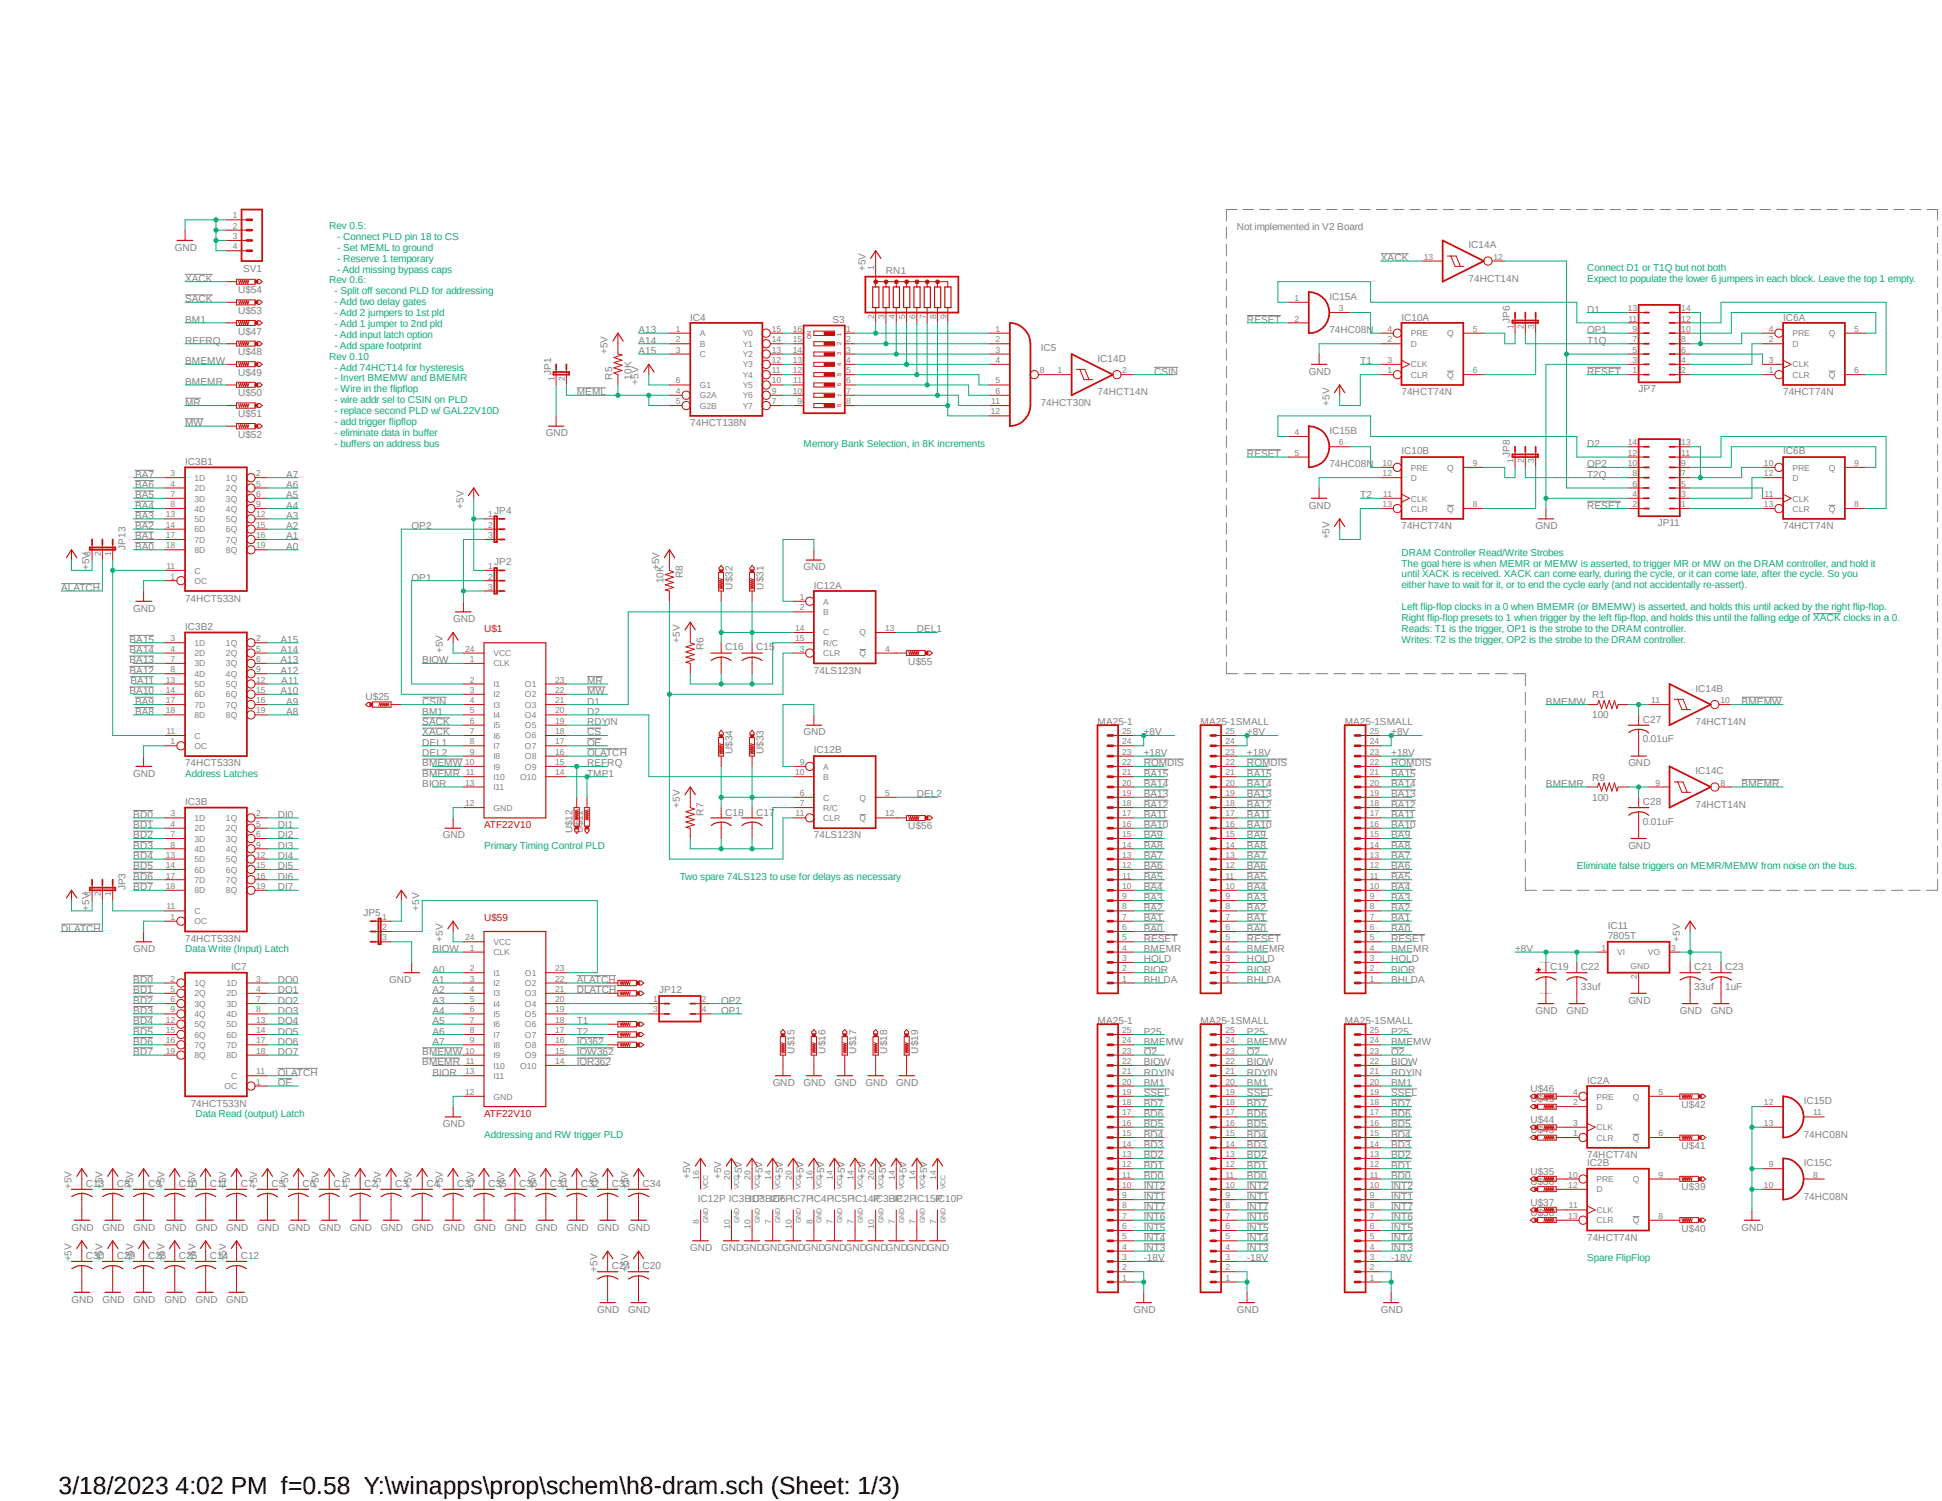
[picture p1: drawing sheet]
<svg xmlns="http://www.w3.org/2000/svg" width="279mm" height="216mm" viewBox="0 0 279 216" stroke-linecap="round" stroke-linejoin="round" font-family="sans-serif">
<defs><g id="words">
<text font-size="3.6" x="8.4" y="214.9">3/18/2023 4:02 PM f=0.58 Y:\winapps\prop\schem\h8-dram.sch (Sheet: 1/3)</text>
<g font-size="1.4" fill="#0dab76">
<text x="47.4" y="32.9">Rev 0.5:</text>
<text x="48.5" y="34.5">- Connect PLD pin 18 to CS</text>
<text x="47.4" y="40.8">Rev 0.6:</text>
<text x="48.5" y="36.1">- Set MEML to ground</text>
<text x="48.5" y="37.6">- Reserve 1 temporary</text>
<text x="48.5" y="39.2">- Add missing bypass caps</text>
<text x="228.3" y="38.9">Connect D1 or T1Q but not both</text>
<text x="228.3" y="40.5">Expect to populate the lower 6 jumpers in each block. Leave the top 1 empty.</text>
<text x="48.1" y="42.3">- Split off second PLD for addressing</text>
<text x="48.1" y="43.9">- Add two delay gates</text>
<text x="48.1" y="45.5">- Add 2 jumpers to 1st pld</text>
<text x="48.1" y="47">- Add 1 jumper to 2nd pld</text>
<text x="47.4" y="51.7">Rev 0.10</text>
<text x="48.1" y="48.6">- Add input latch option</text>
<text x="48.1" y="50.2">- Add spare footprint</text>
<text x="48.1" y="53.3">- Add 74HCT14 for hysteresis</text>
<text x="48.1" y="54.9">- Invert BMEMW and BMEMR</text>
<text x="48.1" y="56.4">- Wire in the flipflop</text>
<text x="48.1" y="58">- wire addr sel to CSIN on PLD</text>
<text x="48.1" y="59.6">- replace second PLD w/ GAL22V10D</text>
<text x="48.1" y="61.1">- add trigger flipflop</text>
<text x="48.1" y="62.7">- eliminate data in buffer</text>
<text x="48.1" y="64.3">- buffers on address bus</text>
<text x="115.6" y="64.3">Memory Bank Selection, in 8K increments</text>
<text x="201.6" y="79.9">DRAM Controller Read/Write Strobes</text>
<text x="201.6" y="81.5">The goal here is when MEMR or MEMW is asserted, to trigger MR or MW on the DRAM controller, and hold it</text>
<text x="201.6" y="83.1">until XACK is received. XACK can come early, during the cycle, or it can come late, after the cycle. So you</text>
<text x="201.6" y="84.6">either have to wait for it, or to end the cycle early (and not accidentally re-assert).</text>
<text x="201.6" y="87.8">Left flip-flop clocks in a 0 when BMEMR (or BMEMW) is asserted, and holds this until acked by the right flip-flop.</text>
<text x="201.6" y="89.3">Right flip-flop presets to 1 when trigger by the left flip-flop, and holds this until the falling edge of XACK clocks in a 0.</text>
<text x="201.6" y="90.9">Reads: T1 is the trigger, OP1 is the strobe to the DRAM controller.</text>
<text x="201.6" y="92.5">Writes: T2 is the trigger, OP2 is the strobe to the DRAM controller.</text>
<text x="26.6" y="111.7">Address Latches</text>
<text x="69.6" y="122.1">Primary Timing Control PLD</text>
<text x="226.9" y="125.1">Eliminate false triggers on MEMR/MEMW from noise on the bus.</text>
<text x="97.8" y="126.6">Two spare 74LS123 to use for delays as necessary</text>
<text x="26.6" y="136.9">Data Write (Input) Latch</text>
<text x="28.1" y="160.7">Data Read (output) Latch</text>
<text x="69.6" y="163.6">Addressing and RW trigger PLD</text>
<text x="228.3" y="181.4">Spare FlipFlop</text>
</g>
<g font-size="1.4" fill="#808080">
<text x="177.9" y="33.1">Not implemented in V2 Board</text>
<text x="211.3" y="35.7">IC14A</text>
<text x="25.1" y="36.1">GND</text>
<text x="26.6" y="40.5">XACK</text>
<text x="35" y="39.1">SV1</text>
<text x="124.5" y="39" transform="rotate(-90 124.5 39)">+5V</text>
<text x="127.5" y="39.4">RN1</text>
<text x="198.7" y="37.5">XACK</text>
<text x="211.3" y="40.5">74HCT14N</text>
<text x="26.6" y="43.5">SACK</text>
<text x="26.6" y="46.4">BM1</text>
<text x="34.2" y="45.1">U$53</text>
<text x="34.2" y="42.2">U$54</text>
<text x="91.9" y="48">A13</text>
<text x="99.3" y="46.1">IC4</text>
<text x="119.8" y="46.4">S3</text>
<text x="179.4" y="46.4">RESET</text>
<text x="191.3" y="48">74HC08N</text>
<text x="191.3" y="43.1">IC15A</text>
<text x="201.6" y="46.1">IC10A</text>
<text x="217.2" y="46.4" transform="rotate(-90 217.2 46.4)">JP6</text>
<text x="228.3" y="45">D1</text>
<text x="228.3" y="48">OP1</text>
<text x="256.5" y="46.1">IC6A</text>
<text x="26.6" y="49.4">REFRQ</text>
<text x="26.6" y="52.4">BMEMW</text>
<text x="34.2" y="48.1">U$47</text>
<text x="34.2" y="51.1">U$48</text>
<text x="79.3" y="53.9" transform="rotate(-90 79.3 53.9)">JP1</text>
<text x="87.4" y="50.9" transform="rotate(-90 87.4 50.9)">+5V</text>
<text x="91.9" y="49.4">A14</text>
<text x="91.9" y="50.9">A15</text>
<text x="149.7" y="50.5">IC5</text>
<text x="157.9" y="52">IC14D</text>
<text x="166" y="53.9">CSIN</text>
<text x="188.3" y="53.9">GND</text>
<text x="195.7" y="52.4">T1</text>
<text x="228.3" y="53.9">RESET</text>
<text x="228.3" y="49.4">T1Q</text>
<text x="26.6" y="58.3">MR</text>
<text x="26.6" y="55.4">BMEMR</text>
<text x="34.2" y="54.1">U$49</text>
<text x="34.2" y="57">U$50</text>
<text x="34.2" y="60">U$51</text>
<text x="83" y="56.9">MEML</text>
<text x="88.1" y="54.6" transform="rotate(-90 88.1 54.6)">R5</text>
<text x="90.8" y="54.6" transform="rotate(-90 90.8 54.6)">10K</text>
<text x="91.9" y="55.4" transform="rotate(-90 91.9 55.4)">+5V</text>
<text x="149.7" y="58.3">74HCT30N</text>
<text x="157.9" y="56.9">74HCT14N</text>
<text x="191.3" y="58.3" transform="rotate(-90 191.3 58.3)">+5V</text>
<text x="201.6" y="56.9">74HCT74N</text>
<text x="235.8" y="56.4">JP7</text>
<text x="256.5" y="56.9">74HCT74N</text>
<text x="26.6" y="61.3">MW</text>
<text x="34.2" y="62.9">U$52</text>
<text x="78.5" y="62.8">GND</text>
<text x="99.3" y="61.3">74HCT138N</text>
<text x="179.4" y="65.7">RESET</text>
<text x="191.3" y="62.4">IC15B</text>
<text x="201.6" y="65.4">IC10B</text>
<text x="217.2" y="65.7" transform="rotate(-90 217.2 65.7)">JP8</text>
<text x="228.3" y="64.3">D2</text>
<text x="256.5" y="65.4">IC6B</text>
<text x="19.4" y="71.7">BA5</text>
<text x="19.4" y="70.2">BA6</text>
<text x="19.4" y="68.7">BA7</text>
<text x="26.6" y="66.8">IC3B1</text>
<text x="41.1" y="71.7">A5</text>
<text x="41.1" y="70.2">A6</text>
<text x="41.1" y="68.7">A7</text>
<text x="191.3" y="67.2">74HC08N</text>
<text x="195.7" y="71.7">T2</text>
<text x="228.3" y="68.7">T2Q</text>
<text x="228.3" y="67.2">OP2</text>
<text x="19.4" y="77.6">BA1</text>
<text x="19.4" y="76.1">BA2</text>
<text x="19.4" y="74.6">BA3</text>
<text x="19.4" y="73.2">BA4</text>
<text x="41.1" y="73.2">A4</text>
<text x="41.1" y="74.6">A3</text>
<text x="41.1" y="76.1">A2</text>
<text x="41.1" y="77.6">A1</text>
<text x="59.2" y="76.1">OP2</text>
<text x="66.7" y="73.2" transform="rotate(-90 66.7 73.2)">+5V</text>
<text x="71.1" y="73.9">JP4</text>
<text x="188.3" y="73.2">GND</text>
<text x="191.3" y="77.6" transform="rotate(-90 191.3 77.6)">+5V</text>
<text x="201.6" y="76.1">74HCT74N</text>
<text x="220.9" y="76.1">GND</text>
<text x="228.3" y="73.2">RESET</text>
<text x="238.5" y="75.7">JP11</text>
<text x="256.5" y="76.1">74HCT74N</text>
<text x="12.8" y="82" transform="rotate(-90 12.8 82)">+5V</text>
<text x="18" y="79.1" transform="rotate(-90 18 79.1)">JP13</text>
<text x="19.4" y="79.1">BA0</text>
<text x="41.1" y="79.1">A0</text>
<text x="59.2" y="83.5">OP1</text>
<text x="71.1" y="81.3">JP2</text>
<text x="94.8" y="82" transform="rotate(-90 94.8 82)">+5V</text>
<text x="95.5" y="83.9" transform="rotate(-90 95.5 83.9)">10K</text>
<text x="98.3" y="83.2" transform="rotate(-90 98.3 83.2)">R8</text>
<text x="115.6" y="82">GND</text>
<text x="8.8" y="85">ALATCH</text>
<text x="19.2" y="88">GND</text>
<text x="26.6" y="86.5">74HCT533N</text>
<text x="65.2" y="89.5">GND</text>
<text x="105.4" y="84.8" transform="rotate(-90 105.4 84.8)">U$32</text>
<text x="109.9" y="84.8" transform="rotate(-90 109.9 84.8)">U$31</text>
<text x="117.1" y="84.7">IC12A</text>
<text x="18.6" y="95.4">BA13</text>
<text x="18.6" y="93.9">BA14</text>
<text x="18.6" y="92.5">BA15</text>
<text x="26.6" y="90.6">IC3B2</text>
<text x="40.3" y="93.9">A14</text>
<text x="40.3" y="95.4">A13</text>
<text x="40.3" y="92.5">A15</text>
<text x="60.7" y="95.4">BIOW</text>
<text x="63.7" y="93.9" transform="rotate(-90 63.7 93.9)">+5V</text>
<text x="97.8" y="92.5" transform="rotate(-90 97.8 92.5)">+5V</text>
<text x="101.2" y="93.6" transform="rotate(-90 101.2 93.6)">R6</text>
<text x="104.4" y="93.6">C16</text>
<text x="108.8" y="93.6">C15</text>
<text x="130.7" y="95.6">U$55</text>
<text x="131.9" y="91">DEL1</text>
<text x="18.6" y="99.9">BA10</text>
<text x="18.6" y="96.9">BA12</text>
<text x="18.8" y="98.4">BA11</text>
<text x="19.4" y="101.3">BA9</text>
<text x="40.3" y="96.9">A12</text>
<text x="40.3" y="99.9">A10</text>
<text x="40.5" y="98.4">A11</text>
<text x="41.1" y="101.3">A9</text>
<text x="52.6" y="100.8">U$25</text>
<text x="60.7" y="101.3">CSIN</text>
<text x="84.5" y="99.9">MW</text>
<text x="84.5" y="101.3">D1</text>
<text x="84.5" y="98.4">MR</text>
<text x="117.1" y="96.9">74LS123N</text>
<text x="222.4" y="101.3">BMEMW</text>
<text x="229.1" y="100.5">R1</text>
<text x="243.9" y="99.5">IC14B</text>
<text x="250.6" y="101.3">BMEMW</text>
<text x="19.4" y="102.8">BA8</text>
<text x="41.1" y="102.8">A8</text>
<text x="60.7" y="105.8">XACK</text>
<text x="60.7" y="104.3">SACK</text>
<text x="60.7" y="107.3">DEL1</text>
<text x="60.7" y="102.8">BM1</text>
<text x="84.5" y="104.3">RDYIN</text>
<text x="84.5" y="105.8">CS</text>
<text x="84.5" y="107.3">OE</text>
<text x="84.5" y="102.8">D2</text>
<text x="115.6" y="105.8">GND</text>
<text x="157.9" y="104.3">MA25-1</text>
<text x="164.5" y="105.8">+8V</text>
<text x="172.7" y="104.3">MA25-1SMALL</text>
<text x="179.4" y="105.8">+8V</text>
<text x="193.5" y="104.3">MA25-1SMALL</text>
<text x="200.2" y="105.8">+8V</text>
<text x="229.1" y="103.3">100</text>
<text x="236.3" y="106.8">0.01uF</text>
<text x="236.3" y="103.9">C27</text>
<text x="243.9" y="104.3">74HCT14N</text>
<text x="19.2" y="111.7">GND</text>
<text x="26.6" y="110.2">74HCT533N</text>
<text x="60.7" y="110.2">BMEMW</text>
<text x="60.7" y="111.7">BMEMR</text>
<text x="60.7" y="113.2">BIOR</text>
<text x="60.7" y="108.8">DEL2</text>
<text x="84.5" y="108.8">OLATCH</text>
<text x="84.5" y="111.7">TMP1</text>
<text x="84.5" y="110.2">REFRQ</text>
<text x="105.4" y="108.5" transform="rotate(-90 105.4 108.5)">U$34</text>
<text x="109.9" y="108.5" transform="rotate(-90 109.9 108.5)">U$33</text>
<text x="117.1" y="108.4">IC12B</text>
<text x="164.5" y="113.2">BA14</text>
<text x="164.5" y="111.7">BA15</text>
<text x="164.5" y="110.2">ROMDIS</text>
<text x="164.5" y="108.8">+18V</text>
<text x="179.4" y="113.2">BA14</text>
<text x="179.4" y="111.7">BA15</text>
<text x="179.4" y="110.2">ROMDIS</text>
<text x="179.4" y="108.8">+18V</text>
<text x="200.2" y="113.2">BA14</text>
<text x="200.2" y="111.7">BA15</text>
<text x="200.2" y="110.2">ROMDIS</text>
<text x="200.2" y="108.8">+18V</text>
<text x="222.4" y="113.2">BMEMR</text>
<text x="229.1" y="112.4">R9</text>
<text x="234.3" y="110.2">GND</text>
<text x="243.9" y="111.3">IC14C</text>
<text x="250.6" y="113.2">BMEMR</text>
<text x="19.2" y="117.6">BD0</text>
<text x="19.2" y="119.1">BD1</text>
<text x="26.6" y="115.8">IC3B</text>
<text x="40" y="117.6">DI0</text>
<text x="40" y="119.1">DI1</text>
<text x="82.4" y="119.9" transform="rotate(-90 82.4 119.9)">U$12</text>
<text x="83.9" y="119.9" transform="rotate(-90 83.9 119.9)">U$11</text>
<text x="97.8" y="116.2" transform="rotate(-90 97.8 116.2)">+5V</text>
<text x="101.2" y="117.3" transform="rotate(-90 101.2 117.3)">R7</text>
<text x="104.4" y="117.3">C18</text>
<text x="108.8" y="117.3">C17</text>
<text x="130.7" y="119.3">U$56</text>
<text x="131.9" y="114.7">DEL2</text>
<text x="164.5" y="119.1">BA10</text>
<text x="164.5" y="117.6">BA11</text>
<text x="164.5" y="116.2">BA12</text>
<text x="164.5" y="114.7">BA13</text>
<text x="179.4" y="119.1">BA10</text>
<text x="179.4" y="117.6">BA11</text>
<text x="179.4" y="116.2">BA12</text>
<text x="179.4" y="114.7">BA13</text>
<text x="200.2" y="119.1">BA10</text>
<text x="200.2" y="117.6">BA11</text>
<text x="200.2" y="116.2">BA12</text>
<text x="200.2" y="114.7">BA13</text>
<text x="229.1" y="115.1">100</text>
<text x="236.3" y="118.6">0.01uF</text>
<text x="236.3" y="115.8">C28</text>
<text x="243.9" y="116.2">74HCT14N</text>
<text x="19.2" y="120.6">BD2</text>
<text x="19.2" y="122.1">BD3</text>
<text x="19.2" y="123.6">BD4</text>
<text x="19.2" y="125.1">BD5</text>
<text x="40" y="120.6">DI2</text>
<text x="40" y="122.1">DI3</text>
<text x="40" y="123.6">DI4</text>
<text x="40" y="125.1">DI5</text>
<text x="63.7" y="120.6">GND</text>
<text x="117.1" y="120.6">74LS123N</text>
<text x="164.5" y="125.1">BA6</text>
<text x="164.5" y="123.6">BA7</text>
<text x="164.5" y="122.1">BA8</text>
<text x="164.5" y="120.6">BA9</text>
<text x="179.4" y="125.1">BA6</text>
<text x="179.4" y="123.6">BA7</text>
<text x="179.4" y="122.1">BA8</text>
<text x="179.4" y="120.6">BA9</text>
<text x="200.2" y="125.1">BA6</text>
<text x="200.2" y="123.6">BA7</text>
<text x="200.2" y="122.1">BA8</text>
<text x="200.2" y="120.6">BA9</text>
<text x="234.3" y="122.1">GND</text>
<text x="12.8" y="131" transform="rotate(-90 12.8 131)">+5V</text>
<text x="18" y="128.1" transform="rotate(-90 18 128.1)">JP3</text>
<text x="19.2" y="126.6">BD6</text>
<text x="19.2" y="128.1">BD7</text>
<text x="40" y="126.6">DI6</text>
<text x="40" y="128.1">DI7</text>
<text x="52.3" y="131.7">JP5</text>
<text x="60.3" y="131" transform="rotate(-90 60.3 131)">+5V</text>
<text x="164.5" y="131">BA2</text>
<text x="164.5" y="129.5">BA3</text>
<text x="164.5" y="128.1">BA4</text>
<text x="164.5" y="126.6">BA5</text>
<text x="179.4" y="131">BA2</text>
<text x="179.4" y="129.5">BA3</text>
<text x="179.4" y="128.1">BA4</text>
<text x="179.4" y="126.6">BA5</text>
<text x="200.2" y="131">BA2</text>
<text x="200.2" y="129.5">BA3</text>
<text x="200.2" y="128.1">BA4</text>
<text x="200.2" y="126.6">BA5</text>
<text x="8.8" y="134">DLATCH</text>
<text x="19.2" y="136.9">GND</text>
<text x="26.6" y="135.5">74HCT533N</text>
<text x="62.2" y="136.9">BIOW</text>
<text x="63.7" y="135.5" transform="rotate(-90 63.7 135.5)">+5V</text>
<text x="164.5" y="135.5">RESET</text>
<text x="164.5" y="134">BA0</text>
<text x="164.5" y="132.5">BA1</text>
<text x="164.5" y="136.9">BMEMR</text>
<text x="179.4" y="135.5">RESET</text>
<text x="179.4" y="134">BA0</text>
<text x="179.4" y="132.5">BA1</text>
<text x="179.4" y="136.9">BMEMR</text>
<text x="200.2" y="135.5">RESET</text>
<text x="200.2" y="134">BA0</text>
<text x="200.2" y="132.5">BA1</text>
<text x="200.2" y="136.9">BMEMR</text>
<text x="218" y="136.9">+8V</text>
<text x="231.3" y="135.1">7805T</text>
<text x="231.3" y="133.6">IC11</text>
<text x="241.7" y="135.5" transform="rotate(-90 241.7 135.5)">+5V</text>
<text x="19.2" y="141.4">BD0</text>
<text x="19.2" y="142.9">BD1</text>
<text x="33.3" y="139.5">IC7</text>
<text x="40" y="141.4">DO0</text>
<text x="40" y="142.9">DO1</text>
<text x="56" y="141.4">GND</text>
<text x="62.2" y="142.9">A2</text>
<text x="62.2" y="141.4">A1</text>
<text x="62.2" y="139.9">A0</text>
<text x="83" y="141.4">ALATCH</text>
<text x="83" y="142.9">DLATCH</text>
<text x="94.8" y="142.9">JP12</text>
<text x="164.5" y="138.4">HOLD</text>
<text x="164.5" y="139.9">BIOR</text>
<text x="164.5" y="141.4">BHLDA</text>
<text x="179.4" y="138.4">HOLD</text>
<text x="179.4" y="139.9">BIOR</text>
<text x="179.4" y="141.4">BHLDA</text>
<text x="200.2" y="138.4">HOLD</text>
<text x="200.2" y="139.9">BIOR</text>
<text x="200.2" y="141.4">BHLDA</text>
<text x="223" y="139.5">C19</text>
<text x="227.5" y="139.5">C22</text>
<text x="227.5" y="142.4">33uf</text>
<text x="243.8" y="142.4">33uf</text>
<text x="243.8" y="139.5">C21</text>
<text x="248.2" y="139.5">C23</text>
<text x="248.2" y="142.4">1uF</text>
<text x="19.2" y="144.4">BD2</text>
<text x="19.2" y="145.8">BD3</text>
<text x="19.2" y="147.3">BD4</text>
<text x="19.2" y="148.8">BD5</text>
<text x="40" y="144.4">DO2</text>
<text x="40" y="145.8">DO3</text>
<text x="40" y="147.3">DO4</text>
<text x="40" y="148.8">DO5</text>
<text x="62.2" y="145.8">A4</text>
<text x="62.2" y="147.3">A5</text>
<text x="62.2" y="148.8">A6</text>
<text x="62.2" y="144.4">A3</text>
<text x="83" y="147.3">T1</text>
<text x="83" y="148.8">T2</text>
<text x="103.8" y="145.8">OP1</text>
<text x="103.8" y="144.4">OP2</text>
<text x="157.9" y="147.3">MA25-1</text>
<text x="164.5" y="148.8">P25</text>
<text x="172.7" y="147.3">MA25-1SMALL</text>
<text x="179.4" y="148.8">P25</text>
<text x="193.5" y="147.3">MA25-1SMALL</text>
<text x="200.2" y="148.8">P25</text>
<text x="220.9" y="145.8">GND</text>
<text x="225.4" y="145.8">GND</text>
<text x="234.3" y="144.4">GND</text>
<text x="241.7" y="145.8">GND</text>
<text x="246.1" y="145.8">GND</text>
<text x="19.2" y="150.3">BD6</text>
<text x="19.2" y="151.8">BD7</text>
<text x="40" y="150.3">DO6</text>
<text x="40" y="151.8">DO7</text>
<text x="40" y="154.7">OLATCH</text>
<text x="60.7" y="151.8">BMEMW</text>
<text x="60.7" y="153.2">BMEMR</text>
<text x="62.2" y="150.3">A7</text>
<text x="62.2" y="154.7">BIOR</text>
<text x="83" y="153.2">IOR362</text>
<text x="83" y="151.8">IOW362</text>
<text x="83" y="150.3">IO362</text>
<text x="114.3" y="151.6" transform="rotate(-90 114.3 151.6)">U$15</text>
<text x="118.7" y="151.6" transform="rotate(-90 118.7 151.6)">U$16</text>
<text x="123.2" y="151.6" transform="rotate(-90 123.2 151.6)">U$17</text>
<text x="127.6" y="151.6" transform="rotate(-90 127.6 151.6)">U$18</text>
<text x="132.1" y="151.6" transform="rotate(-90 132.1 151.6)">U$19</text>
<text x="164.5" y="151.8">O2</text>
<text x="164.5" y="154.7">RDYIN</text>
<text x="164.5" y="153.2">BIOW</text>
<text x="164.5" y="150.3">BMEMW</text>
<text x="179.4" y="151.8">O2</text>
<text x="179.4" y="154.7">RDYIN</text>
<text x="179.4" y="153.2">BIOW</text>
<text x="179.4" y="150.3">BMEMW</text>
<text x="200.2" y="151.8">O2</text>
<text x="200.2" y="154.7">RDYIN</text>
<text x="200.2" y="153.2">BIOW</text>
<text x="200.2" y="150.3">BMEMW</text>
<text x="228.3" y="155.9">IC2A</text>
<text x="27.4" y="159.2">74HCT533N</text>
<text x="40" y="156.2">OE</text>
<text x="111.2" y="156.2">GND</text>
<text x="115.6" y="156.2">GND</text>
<text x="120.1" y="156.2">GND</text>
<text x="124.5" y="156.2">GND</text>
<text x="128.9" y="156.2">GND</text>
<text x="164.5" y="160.7">BD6</text>
<text x="164.5" y="159.2">BD7</text>
<text x="164.5" y="157.7">SSEL</text>
<text x="164.5" y="156.2">BM1</text>
<text x="179.4" y="160.7">BD6</text>
<text x="179.4" y="159.2">BD7</text>
<text x="179.4" y="157.7">SSEL</text>
<text x="179.4" y="156.2">BM1</text>
<text x="200.2" y="160.7">BD6</text>
<text x="200.2" y="159.2">BD7</text>
<text x="200.2" y="157.7">SSEL</text>
<text x="200.2" y="156.2">BM1</text>
<text x="220.2" y="161.5">U$44</text>
<text x="220.2" y="158.6">U$45</text>
<text x="220.2" y="157.1">U$46</text>
<text x="241.9" y="159.3">U$42</text>
<text x="259.5" y="158.8">IC15D</text>
<text x="63.7" y="162.1">GND</text>
<text x="164.5" y="166.6">BD2</text>
<text x="164.5" y="165.1">BD3</text>
<text x="164.5" y="163.6">BD4</text>
<text x="164.5" y="162.1">BD5</text>
<text x="179.4" y="166.6">BD2</text>
<text x="179.4" y="165.1">BD3</text>
<text x="179.4" y="163.6">BD4</text>
<text x="179.4" y="162.1">BD5</text>
<text x="200.2" y="166.6">BD2</text>
<text x="200.2" y="165.1">BD3</text>
<text x="200.2" y="163.6">BD4</text>
<text x="200.2" y="162.1">BD5</text>
<text x="220.2" y="163">U$43</text>
<text x="228.3" y="166.6">74HCT74N</text>
<text x="228.3" y="167.7">IC2B</text>
<text x="241.9" y="165.3">U$41</text>
<text x="259.5" y="163.6">74HC08N</text>
<text x="259.5" y="167.7">IC15C</text>
<text x="10.3" y="171.1" transform="rotate(-90 10.3 171.1)">+5V</text>
<text x="12.4" y="170.7">C13</text>
<text x="14.7" y="171.1" transform="rotate(-90 14.7 171.1)">+5V</text>
<text x="16.8" y="170.7">C8</text>
<text x="19.2" y="171.1" transform="rotate(-90 19.2 171.1)">+5V</text>
<text x="21.3" y="170.7">C9</text>
<text x="23.7" y="171.1" transform="rotate(-90 23.7 171.1)">+5V</text>
<text x="25.7" y="170.7">C10</text>
<text x="28.1" y="171.1" transform="rotate(-90 28.1 171.1)">+5V</text>
<text x="30.2" y="170.7">C11</text>
<text x="32.6" y="171.1" transform="rotate(-90 32.6 171.1)">+5V</text>
<text x="34.6" y="170.7">C7</text>
<text x="37" y="171.1" transform="rotate(-90 37 171.1)">+5V</text>
<text x="39.1" y="170.7">C5</text>
<text x="41.4" y="171.1" transform="rotate(-90 41.4 171.1)">+5V</text>
<text x="43.5" y="170.7">C6</text>
<text x="45.9" y="171.1" transform="rotate(-90 45.9 171.1)">+5V</text>
<text x="48" y="170.7">C1</text>
<text x="50.3" y="171.1" transform="rotate(-90 50.3 171.1)">+5V</text>
<text x="52.4" y="170.7">C2</text>
<text x="54.8" y="171.1" transform="rotate(-90 54.8 171.1)">+5V</text>
<text x="56.9" y="170.7">C3</text>
<text x="59.2" y="171.1" transform="rotate(-90 59.2 171.1)">+5V</text>
<text x="61.3" y="170.7">C4</text>
<text x="63.7" y="171.1" transform="rotate(-90 63.7 171.1)">+5V</text>
<text x="65.8" y="170.7">C37</text>
<text x="68.2" y="171.1" transform="rotate(-90 68.2 171.1)">+5V</text>
<text x="70.2" y="170.7">C35</text>
<text x="72.6" y="171.1" transform="rotate(-90 72.6 171.1)">+5V</text>
<text x="74.7" y="170.7">C36</text>
<text x="77" y="171.1" transform="rotate(-90 77 171.1)">+5V</text>
<text x="79.1" y="170.7">C31</text>
<text x="81.5" y="171.1" transform="rotate(-90 81.5 171.1)">+5V</text>
<text x="83.6" y="170.7">C32</text>
<text x="85.9" y="171.1" transform="rotate(-90 85.9 171.1)">+5V</text>
<text x="88" y="170.7">C33</text>
<text x="90.4" y="171.1" transform="rotate(-90 90.4 171.1)">+5V</text>
<text x="92.5" y="170.7">C34</text>
<text x="99.3" y="169.6" transform="rotate(-90 99.3 169.6)">+5V</text>
<text x="100.4" y="172.9">IC12P IC3B1P IC6PIC7PIC4PIC5PIC14P</text>
<text x="103.8" y="169.6" transform="rotate(-90 103.8 169.6)">+5V</text>
<text x="106.7" y="169.6" transform="rotate(-90 106.7 169.6)">+5V</text>
<text x="107.8" y="172.9">IC3B2P</text>
<text x="109.7" y="169.6" transform="rotate(-90 109.7 169.6)">+5V</text>
<text x="112.6" y="169.6" transform="rotate(-90 112.6 169.6)">+5V</text>
<text x="115.6" y="169.6" transform="rotate(-90 115.6 169.6)">+5V</text>
<text x="118.6" y="169.6" transform="rotate(-90 118.6 169.6)">+5V</text>
<text x="121.5" y="169.6" transform="rotate(-90 121.5 169.6)">+5V</text>
<text x="124.5" y="169.6" transform="rotate(-90 124.5 169.6)">+5V</text>
<text x="125.6" y="172.9">IC3BP</text>
<text x="127.5" y="169.6" transform="rotate(-90 127.5 169.6)">+5V</text>
<text x="128.6" y="172.9">IC2PIC15P</text>
<text x="130.4" y="169.6" transform="rotate(-90 130.4 169.6)">+5V</text>
<text x="133.4" y="169.6" transform="rotate(-90 133.4 169.6)">+5V</text>
<text x="134.5" y="172.9">IC10P</text>
<text x="164.5" y="172.6">INT1</text>
<text x="164.5" y="171.1">INT2</text>
<text x="164.5" y="169.6">BD0</text>
<text x="164.5" y="168.1">BD1</text>
<text x="179.4" y="172.6">INT1</text>
<text x="179.4" y="171.1">INT2</text>
<text x="179.4" y="169.6">BD0</text>
<text x="179.4" y="168.1">BD1</text>
<text x="200.2" y="172.6">INT1</text>
<text x="200.2" y="171.1">INT2</text>
<text x="200.2" y="169.6">BD0</text>
<text x="200.2" y="168.1">BD1</text>
<text x="220.2" y="169">U$35</text>
<text x="220.2" y="170.5">U$36</text>
<text x="220.2" y="173.4">U$37</text>
<text x="241.9" y="171.2">U$39</text>
<text x="259.5" y="172.6">74HC08N</text>
<text x="10.3" y="177">GND</text>
<text x="14.7" y="177">GND</text>
<text x="19.2" y="177">GND</text>
<text x="23.7" y="177">GND</text>
<text x="28.1" y="177">GND</text>
<text x="32.6" y="177">GND</text>
<text x="37" y="177">GND</text>
<text x="41.4" y="177">GND</text>
<text x="45.9" y="177">GND</text>
<text x="50.3" y="177">GND</text>
<text x="54.8" y="177">GND</text>
<text x="59.2" y="177">GND</text>
<text x="63.7" y="177">GND</text>
<text x="68.2" y="177">GND</text>
<text x="72.6" y="177">GND</text>
<text x="77" y="177">GND</text>
<text x="81.5" y="177">GND</text>
<text x="85.9" y="177">GND</text>
<text x="90.4" y="177">GND</text>
<text x="99.3" y="180">GND</text>
<text x="103.8" y="180">GNDGNDGNDGNDGNDGNDGNDGNDGNDGNDGND</text>
<text x="164.5" y="180">INT3</text>
<text x="164.5" y="178.5">INT4</text>
<text x="164.5" y="177">INT5</text>
<text x="164.5" y="175.5">INT6</text>
<text x="164.5" y="174">INT7</text>
<text x="179.4" y="180">INT3</text>
<text x="179.4" y="178.5">INT4</text>
<text x="179.4" y="177">INT5</text>
<text x="179.4" y="175.5">INT6</text>
<text x="179.4" y="174">INT7</text>
<text x="200.2" y="180">INT3</text>
<text x="200.2" y="178.5">INT4</text>
<text x="200.2" y="177">INT5</text>
<text x="200.2" y="175.5">INT6</text>
<text x="200.2" y="174">INT7</text>
<text x="220.2" y="174.9">U$38</text>
<text x="228.3" y="178.5">74HCT74N</text>
<text x="241.9" y="177.2">U$40</text>
<text x="250.6" y="177">GND</text>
<text x="10.3" y="181.4" transform="rotate(-90 10.3 181.4)">+5V</text>
<text x="12.4" y="181.1">C30</text>
<text x="14.7" y="181.4" transform="rotate(-90 14.7 181.4)">+5V</text>
<text x="16.8" y="181.1">C29</text>
<text x="19.2" y="181.4" transform="rotate(-90 19.2 181.4)">+5V</text>
<text x="21.3" y="181.1">C26</text>
<text x="23.7" y="181.4" transform="rotate(-90 23.7 181.4)">+5V</text>
<text x="25.7" y="181.1">C25</text>
<text x="28.1" y="181.4" transform="rotate(-90 28.1 181.4)">+5V</text>
<text x="30.2" y="181.1">C14</text>
<text x="32.6" y="181.4" transform="rotate(-90 32.6 181.4)">+5V</text>
<text x="34.6" y="181.1">C12</text>
<text x="85.9" y="182.9" transform="rotate(-90 85.9 182.9)">+5V</text>
<text x="88" y="182.5">C24</text>
<text x="90.4" y="182.9" transform="rotate(-90 90.4 182.9)">+5V</text>
<text x="92.5" y="182.5">C20</text>
<text x="164.5" y="181.4">-18V</text>
<text x="179.4" y="181.4">-18V</text>
<text x="200.2" y="181.4">-18V</text>
<text x="10.3" y="187.4">GND</text>
<text x="14.7" y="187.4">GND</text>
<text x="19.2" y="187.4">GND</text>
<text x="23.7" y="187.4">GND</text>
<text x="28.1" y="187.4">GND</text>
<text x="32.6" y="187.4">GND</text>
<text x="85.9" y="188.8">GND</text>
<text x="90.4" y="188.8">GND</text>
<text x="163.1" y="188.8">GND</text>
<text x="177.9" y="188.8">GND</text>
<text x="198.7" y="188.8">GND</text>
</g>
<g font-size="1.4" fill="#c90d0c">
<text x="69.6" y="91">U$1</text>
<text x="69.6" y="119.1">ATF22V10</text>
<text x="69.6" y="132.5">U$59</text>
<text x="69.6" y="160.7">ATF22V10</text>
</g>
<g font-size="1.2" fill="#808080">
<text x="33.5" y="31.4">1</text>
<text x="33.5" y="32.9">2</text>
<text x="33.5" y="34.4">3</text>
<text x="33.5" y="35.9">4</text>
<text x="125.8" y="38.8" transform="rotate(-90 125.8 38.8)">1</text>
<text x="204.9" y="37.3">13</text>
<text x="214.9" y="37.3">12</text>
<text x="97.2" y="47.8">1</text>
<text x="111" y="47.8">15</text>
<text x="114" y="47.8">16</text>
<text x="121.8" y="47.8">1</text>
<text x="125.8" y="45.8" transform="rotate(-90 125.8 45.8)">2</text>
<text x="127.3" y="45.8" transform="rotate(-90 127.3 45.8)">3</text>
<text x="128.7" y="45.8" transform="rotate(-90 128.7 45.8)">4</text>
<text x="130.2" y="45.8" transform="rotate(-90 130.2 45.8)">5</text>
<text x="131.7" y="45.8" transform="rotate(-90 131.7 45.8)">6</text>
<text x="133.2" y="45.8" transform="rotate(-90 133.2 45.8)">7</text>
<text x="134.7" y="45.8" transform="rotate(-90 134.7 45.8)">8</text>
<text x="136.2" y="45.8" transform="rotate(-90 136.2 45.8)">9</text>
<text x="143.2" y="47.8">1</text>
<text x="186.3" y="43.3">1</text>
<text x="186.3" y="46.3">2</text>
<text x="192.6" y="44.8">3</text>
<text x="199.6" y="47.8">4</text>
<text x="211.9" y="47.8">5</text>
<text x="217.8" y="47.3" transform="rotate(-90 217.8 47.3)">1</text>
<text x="219.2" y="47.3" transform="rotate(-90 219.2 47.3)">2</text>
<text x="220.7" y="47.3" transform="rotate(-90 220.7 47.3)">3</text>
<text x="234.2" y="44.8">13</text>
<text x="234.3" y="46.3">11</text>
<text x="234.9" y="47.8">9</text>
<text x="241.9" y="46.3">12</text>
<text x="241.9" y="44.8">14</text>
<text x="241.9" y="47.8">10</text>
<text x="254.5" y="47.8">4</text>
<text x="266.8" y="47.8">5</text>
<text x="97.2" y="49.2">2</text>
<text x="97.2" y="50.7">3</text>
<text x="100.7" y="48.4">A</text>
<text x="100.7" y="49.9">B</text>
<text x="100.7" y="51.4">C</text>
<text x="106.8" y="52.8">Y3</text>
<text x="106.8" y="51.4">Y2</text>
<text x="106.8" y="49.9">Y1</text>
<text x="106.8" y="48.4">Y0</text>
<text x="111" y="53.7">11</text>
<text x="111" y="52.2">12</text>
<text x="111" y="50.7">13</text>
<text x="111" y="49.2">14</text>
<text x="114" y="53.7">12</text>
<text x="114" y="52.2">13</text>
<text x="114" y="50.7">14</text>
<text x="114" y="49.2">15</text>
<text x="121.8" y="49.2">2</text>
<text x="121.8" y="50.7">3</text>
<text x="121.8" y="52.2">4</text>
<text x="121.8" y="53.7">5</text>
<text x="143.2" y="49.2">2</text>
<text x="143.2" y="50.7">3</text>
<text x="143.2" y="52.2">4</text>
<text x="149.6" y="53.7">8</text>
<text x="152.1" y="53.7">1</text>
<text x="161.5" y="53.7">2</text>
<text x="199.6" y="53.7">1</text>
<text x="199.6" y="49.2">2</text>
<text x="199.6" y="52.2">3</text>
<text x="203" y="49.9">D</text>
<text x="203" y="52.8">CLK</text>
<text x="203" y="48.4">PRE</text>
<text x="208.2" y="48.4">Q</text>
<text x="211.9" y="53.7">6</text>
<text x="234.9" y="53.7">1</text>
<text x="234.9" y="52.2">3</text>
<text x="234.9" y="50.7">5</text>
<text x="234.9" y="49.2">7</text>
<text x="241.9" y="53.7">2</text>
<text x="241.9" y="52.2">4</text>
<text x="241.9" y="50.7">6</text>
<text x="241.9" y="49.2">8</text>
<text x="254.5" y="53.7">1</text>
<text x="254.5" y="49.2">2</text>
<text x="254.5" y="52.2">3</text>
<text x="257.9" y="49.9">D</text>
<text x="257.9" y="52.8">CLK</text>
<text x="257.9" y="48.4">PRE</text>
<text x="263.1" y="48.4">Q</text>
<text x="266.8" y="53.7">6</text>
<text x="79.8" y="54.8" transform="rotate(-90 79.8 54.8)">1</text>
<text x="81.3" y="54.8" transform="rotate(-90 81.3 54.8)">2</text>
<text x="97.2" y="56.6">4</text>
<text x="97.2" y="58.1">5</text>
<text x="97.2" y="55.2">6</text>
<text x="100.7" y="57.3">G2A</text>
<text x="100.7" y="58.8">G2B</text>
<text x="100.7" y="55.8">G1</text>
<text x="106.8" y="58.8">Y7</text>
<text x="106.8" y="57.3">Y6</text>
<text x="106.8" y="55.8">Y5</text>
<text x="106.8" y="54.3">Y4</text>
<text x="111" y="58.1">7</text>
<text x="111" y="56.6">9</text>
<text x="111" y="55.2">10</text>
<text x="114" y="56.6">10</text>
<text x="114.1" y="55.2">11</text>
<text x="114.7" y="58.1">9</text>
<text x="121.8" y="55.2">6</text>
<text x="121.8" y="56.6">7</text>
<text x="121.8" y="58.1">8</text>
<text x="142.5" y="59.6">12</text>
<text x="142.6" y="58.1">11</text>
<text x="143.2" y="55.2">5</text>
<text x="143.2" y="56.6">6</text>
<text x="203" y="54.3">CLR</text>
<text x="208.2" y="54.3">Q</text>
<text x="257.9" y="54.3">CLR</text>
<text x="263.1" y="54.3">Q</text>
<text x="186.3" y="62.6">4</text>
<text x="186.3" y="65.5">5</text>
<text x="192.6" y="64.1">6</text>
<text x="234.2" y="65.5">12</text>
<text x="234.2" y="64.1">14</text>
<text x="241.9" y="65.5">11</text>
<text x="241.9" y="64.1">13</text>
<text x="24.6" y="68.5">3</text>
<text x="24.6" y="70">4</text>
<text x="24.6" y="71.5">7</text>
<text x="28" y="69.2">1D</text>
<text x="28" y="70.7">2D</text>
<text x="32.5" y="69.2">1Q</text>
<text x="32.5" y="70.7">2Q</text>
<text x="36.9" y="68.5">2</text>
<text x="36.9" y="70">5</text>
<text x="36.9" y="71.5">6</text>
<text x="198.9" y="68.5">12</text>
<text x="198.9" y="67">10</text>
<text x="199" y="71.5">11</text>
<text x="203" y="69.2">D</text>
<text x="203" y="67.7">PRE</text>
<text x="208.2" y="67.7">Q</text>
<text x="211.9" y="67">9</text>
<text x="217.8" y="66.6" transform="rotate(-90 217.8 66.6)">1</text>
<text x="219.2" y="66.6" transform="rotate(-90 219.2 66.6)">2</text>
<text x="220.7" y="66.6" transform="rotate(-90 220.7 66.6)">3</text>
<text x="234.2" y="67">10</text>
<text x="234.9" y="71.5">4</text>
<text x="234.9" y="70">6</text>
<text x="234.9" y="68.5">8</text>
<text x="241.9" y="71.5">3</text>
<text x="241.9" y="70">5</text>
<text x="241.9" y="68.5">7</text>
<text x="241.9" y="67">9</text>
<text x="253.8" y="68.5">12</text>
<text x="253.8" y="67">10</text>
<text x="253.9" y="71.5">11</text>
<text x="257.9" y="69.2">D</text>
<text x="257.9" y="67.7">PRE</text>
<text x="263.1" y="67.7">Q</text>
<text x="266.8" y="67">9</text>
<text x="23.9" y="74.4">13</text>
<text x="23.9" y="75.9">14</text>
<text x="23.9" y="77.4">17</text>
<text x="24.6" y="72.9">8</text>
<text x="28" y="75.1">5D</text>
<text x="28" y="76.6">6D</text>
<text x="28" y="72.1">3D</text>
<text x="28" y="73.6">4D</text>
<text x="32.5" y="76.6">6Q</text>
<text x="32.5" y="72.1">3Q</text>
<text x="32.5" y="73.6">4Q</text>
<text x="32.5" y="75.1">5Q</text>
<text x="36.9" y="75.9">15</text>
<text x="36.9" y="77.4">16</text>
<text x="36.9" y="72.9">9</text>
<text x="36.9" y="74.4">12</text>
<text x="70.2" y="74.4">1</text>
<text x="70.2" y="75.9">2</text>
<text x="70.2" y="77.4">3</text>
<text x="198.9" y="72.9">13</text>
<text x="203" y="73.6">CLR</text>
<text x="203" y="72.1">CLK</text>
<text x="208.2" y="73.6">Q</text>
<text x="211.9" y="72.9">8</text>
<text x="234.9" y="72.9">2</text>
<text x="241.9" y="72.9">1</text>
<text x="253.8" y="72.9">13</text>
<text x="257.9" y="73.6">CLR</text>
<text x="257.9" y="72.1">CLK</text>
<text x="263.1" y="73.6">Q</text>
<text x="266.8" y="72.9">8</text>
<text x="13" y="80" transform="rotate(-90 13 80)">3</text>
<text x="14.5" y="80" transform="rotate(-90 14.5 80)">2</text>
<text x="16" y="80" transform="rotate(-90 16 80)">1</text>
<text x="23.9" y="78.9">18</text>
<text x="24" y="81.8">11</text>
<text x="24.6" y="83.4">1</text>
<text x="28" y="82.5">C</text>
<text x="28" y="78.1">7D</text>
<text x="28" y="79.5">8D</text>
<text x="28" y="84">OC</text>
<text x="32.5" y="78.1">7Q</text>
<text x="32.5" y="79.5">8Q</text>
<text x="36.9" y="78.9">19</text>
<text x="70.2" y="81.8">1</text>
<text x="70.2" y="83.4">2</text>
<text x="70.2" y="84.8">3</text>
<text x="115.1" y="86.3">1</text>
<text x="115.1" y="87.8">2</text>
<text x="118.4" y="87">A</text>
<text x="118.4" y="88.4">B</text>
<text x="24.6" y="92.2">3</text>
<text x="24.6" y="93.7">4</text>
<text x="24.6" y="95.2">7</text>
<text x="28" y="92.9">1D</text>
<text x="28" y="94.4">2D</text>
<text x="28" y="95.8">3D</text>
<text x="32.5" y="92.9">1Q</text>
<text x="32.5" y="94.4">2Q</text>
<text x="32.5" y="95.8">3Q</text>
<text x="36.9" y="92.2">2</text>
<text x="36.9" y="93.7">5</text>
<text x="36.9" y="95.2">6</text>
<text x="66.9" y="93.7">24</text>
<text x="67.6" y="95.2">1</text>
<text x="71" y="94.4">VCC</text>
<text x="71" y="95.8">CLK</text>
<text x="114.4" y="90.8">14</text>
<text x="114.4" y="92.2">15</text>
<text x="115.1" y="93.7">3</text>
<text x="118.4" y="91.4">C</text>
<text x="118.4" y="92.9">R/C</text>
<text x="118.4" y="94.4">CLR</text>
<text x="123.7" y="91.4">Q</text>
<text x="123.7" y="94.4">Q</text>
<text x="127.3" y="93.7">4</text>
<text x="127.3" y="90.8">13</text>
<text x="23.9" y="98.2">13</text>
<text x="23.9" y="99.7">14</text>
<text x="23.9" y="101.1">17</text>
<text x="24.6" y="96.7">8</text>
<text x="28" y="98.8">5D</text>
<text x="28" y="100.3">6D</text>
<text x="28" y="101.8">7D</text>
<text x="28" y="97.3">4D</text>
<text x="32.5" y="100.3">6Q</text>
<text x="32.5" y="101.8">7Q</text>
<text x="32.5" y="97.3">4Q</text>
<text x="32.5" y="98.8">5Q</text>
<text x="36.9" y="99.7">15</text>
<text x="36.9" y="101.1">16</text>
<text x="36.9" y="96.7">9</text>
<text x="36.9" y="98.2">12</text>
<text x="67.6" y="98.2">2</text>
<text x="67.6" y="99.7">3</text>
<text x="67.6" y="101.1">4</text>
<text x="71" y="98.8">I1</text>
<text x="71" y="100.3">I2</text>
<text x="71" y="101.8">I3</text>
<text x="75.5" y="98.8">O1</text>
<text x="75.5" y="100.3">O2</text>
<text x="75.5" y="101.8">O3</text>
<text x="79.9" y="98.2">23</text>
<text x="79.9" y="99.7">22</text>
<text x="79.9" y="101.1">21</text>
<text x="237.6" y="101.1">11</text>
<text x="247.5" y="101.1">10</text>
<text x="23.9" y="102.6">18</text>
<text x="24" y="105.6">11</text>
<text x="24.6" y="107.1">1</text>
<text x="28" y="106.3">C</text>
<text x="28" y="103.3">8D</text>
<text x="28" y="107.7">OC</text>
<text x="32.5" y="103.3">8Q</text>
<text x="36.9" y="102.6">19</text>
<text x="67.6" y="102.6">5</text>
<text x="67.6" y="104.1">6</text>
<text x="67.6" y="105.6">7</text>
<text x="67.6" y="107.1">8</text>
<text x="71" y="103.3">I4</text>
<text x="71" y="104.7">I5</text>
<text x="71" y="106.3">I6</text>
<text x="71" y="107.7">I7</text>
<text x="75.5" y="103.3">O4</text>
<text x="75.5" y="104.7">O5</text>
<text x="75.5" y="106.2">O6</text>
<text x="75.5" y="107.7">O7</text>
<text x="79.9" y="102.6">20</text>
<text x="79.9" y="104.1">19</text>
<text x="79.9" y="105.6">18</text>
<text x="79.9" y="107.1">17</text>
<text x="161.5" y="107.1">24</text>
<text x="161.5" y="105.6">25</text>
<text x="176.3" y="107.1">24</text>
<text x="176.3" y="105.6">25</text>
<text x="197.1" y="107.1">24</text>
<text x="197.1" y="105.6">25</text>
<text x="66.9" y="110">10</text>
<text x="66.9" y="113">13</text>
<text x="67" y="111.5">11</text>
<text x="67.6" y="108.5">9</text>
<text x="71" y="109.2">I8</text>
<text x="71" y="110.7">I9</text>
<text x="71" y="112.2">I10</text>
<text x="71" y="113.7">I11</text>
<text x="74.8" y="112.2">O10</text>
<text x="75.5" y="109.2">O8</text>
<text x="75.5" y="110.7">O9</text>
<text x="79.9" y="108.5">16</text>
<text x="79.9" y="110">15</text>
<text x="79.9" y="111.5">14</text>
<text x="114.4" y="111.5">10</text>
<text x="115.1" y="110">9</text>
<text x="118.4" y="110.7">A</text>
<text x="118.4" y="112.2">B</text>
<text x="161.5" y="113">20</text>
<text x="161.5" y="111.5">21</text>
<text x="161.5" y="110">22</text>
<text x="161.5" y="108.5">23</text>
<text x="176.3" y="113">20</text>
<text x="176.3" y="111.5">21</text>
<text x="176.3" y="110">22</text>
<text x="176.3" y="108.5">23</text>
<text x="197.1" y="113">20</text>
<text x="197.1" y="111.5">21</text>
<text x="197.1" y="110">22</text>
<text x="197.1" y="108.5">23</text>
<text x="238.2" y="113">9</text>
<text x="247.5" y="113">8</text>
<text x="24.6" y="117.4">3</text>
<text x="24.6" y="118.9">4</text>
<text x="28" y="118.1">1D</text>
<text x="28" y="119.6">2D</text>
<text x="32.5" y="118.1">1Q</text>
<text x="32.5" y="119.6">2Q</text>
<text x="36.9" y="117.4">2</text>
<text x="36.9" y="118.9">5</text>
<text x="66.9" y="116">12</text>
<text x="71" y="116.6">GND</text>
<text x="114.5" y="117.4">11</text>
<text x="115.1" y="114.5">6</text>
<text x="115.1" y="116">7</text>
<text x="118.4" y="115.1">C</text>
<text x="118.4" y="116.6">R/C</text>
<text x="118.4" y="118.1">CLR</text>
<text x="123.7" y="115.1">Q</text>
<text x="123.7" y="118.1">Q</text>
<text x="127.3" y="117.4">12</text>
<text x="127.3" y="114.5">5</text>
<text x="161.5" y="118.9">16</text>
<text x="161.5" y="117.4">17</text>
<text x="161.5" y="116">18</text>
<text x="161.5" y="114.5">19</text>
<text x="176.3" y="118.9">16</text>
<text x="176.3" y="117.4">17</text>
<text x="176.3" y="116">18</text>
<text x="176.3" y="114.5">19</text>
<text x="197.1" y="118.9">16</text>
<text x="197.1" y="117.4">17</text>
<text x="197.1" y="116">18</text>
<text x="197.1" y="114.5">19</text>
<text x="23.9" y="123.4">13</text>
<text x="23.9" y="124.9">14</text>
<text x="24.6" y="120.4">7</text>
<text x="24.6" y="121.9">8</text>
<text x="28" y="124">5D</text>
<text x="28" y="125.5">6D</text>
<text x="28" y="121.1">3D</text>
<text x="28" y="122.6">4D</text>
<text x="32.5" y="125.5">6Q</text>
<text x="32.5" y="121.1">3Q</text>
<text x="32.5" y="122.6">4Q</text>
<text x="32.5" y="124">5Q</text>
<text x="36.9" y="124.9">15</text>
<text x="36.9" y="120.4">6</text>
<text x="36.9" y="121.9">9</text>
<text x="36.9" y="123.4">12</text>
<text x="161.5" y="124.9">12</text>
<text x="161.5" y="123.4">13</text>
<text x="161.5" y="121.9">14</text>
<text x="161.5" y="120.4">15</text>
<text x="176.3" y="124.9">12</text>
<text x="176.3" y="123.4">13</text>
<text x="176.3" y="121.9">14</text>
<text x="176.3" y="120.4">15</text>
<text x="197.1" y="124.9">12</text>
<text x="197.1" y="123.4">13</text>
<text x="197.1" y="121.9">14</text>
<text x="197.1" y="120.4">15</text>
<text x="13" y="128.9" transform="rotate(-90 13 128.9)">3</text>
<text x="14.5" y="128.9" transform="rotate(-90 14.5 128.9)">2</text>
<text x="16" y="128.9" transform="rotate(-90 16 128.9)">1</text>
<text x="23.9" y="126.4">17</text>
<text x="23.9" y="127.8">18</text>
<text x="24" y="130.8">11</text>
<text x="28" y="131.4">C</text>
<text x="28" y="127">7D</text>
<text x="28" y="128.5">8D</text>
<text x="32.5" y="127">7Q</text>
<text x="32.5" y="128.5">8Q</text>
<text x="36.9" y="126.4">16</text>
<text x="36.9" y="127.8">19</text>
<text x="161.5" y="130.8">8</text>
<text x="161.5" y="129.3">9</text>
<text x="161.5" y="127.8">10</text>
<text x="161.5" y="126.4">11</text>
<text x="176.3" y="130.8">8</text>
<text x="176.3" y="129.3">9</text>
<text x="176.3" y="127.8">10</text>
<text x="176.3" y="126.4">11</text>
<text x="197.1" y="130.8">8</text>
<text x="197.1" y="129.3">9</text>
<text x="197.1" y="127.8">10</text>
<text x="197.1" y="126.4">11</text>
<text x="24.6" y="132.3">1</text>
<text x="28" y="132.9">OC</text>
<text x="55" y="132.3">1</text>
<text x="55" y="133.8">2</text>
<text x="55" y="135.3">3</text>
<text x="66.9" y="135.3">24</text>
<text x="67.6" y="136.7">1</text>
<text x="71" y="135.9">VCC</text>
<text x="71" y="137.4">CLK</text>
<text x="161.5" y="136.7">4</text>
<text x="161.5" y="135.3">5</text>
<text x="161.5" y="133.8">6</text>
<text x="161.5" y="132.3">7</text>
<text x="176.3" y="136.7">4</text>
<text x="176.3" y="135.3">5</text>
<text x="176.3" y="133.8">6</text>
<text x="176.3" y="132.3">7</text>
<text x="197.1" y="136.7">4</text>
<text x="197.1" y="135.3">5</text>
<text x="197.1" y="133.8">6</text>
<text x="197.1" y="132.3">7</text>
<text x="230.4" y="136.7">1</text>
<text x="232.7" y="137.4">VI</text>
<text x="237.1" y="137.4">VO</text>
<text x="240.4" y="136.7">3</text>
<text x="24.6" y="141.2">2</text>
<text x="24.6" y="142.7">5</text>
<text x="28" y="143.3">2Q</text>
<text x="28" y="141.8">1Q</text>
<text x="32.6" y="141.8">1D</text>
<text x="32.6" y="143.3">2D</text>
<text x="36.9" y="141.2">3</text>
<text x="36.9" y="142.7">4</text>
<text x="67.6" y="139.7">2</text>
<text x="67.6" y="141.2">3</text>
<text x="67.6" y="142.7">4</text>
<text x="71" y="140.3">I1</text>
<text x="71" y="141.8">I2</text>
<text x="71" y="143.3">I3</text>
<text x="75.5" y="140.3">O1</text>
<text x="75.5" y="141.8">O2</text>
<text x="75.5" y="143.3">O3</text>
<text x="79.9" y="139.7">23</text>
<text x="79.9" y="141.2">22</text>
<text x="79.9" y="142.7">21</text>
<text x="161.5" y="141.2">1</text>
<text x="161.5" y="139.7">2</text>
<text x="161.5" y="138.2">3</text>
<text x="176.3" y="141.2">1</text>
<text x="176.3" y="139.7">2</text>
<text x="176.3" y="138.2">3</text>
<text x="197.1" y="141.2">1</text>
<text x="197.1" y="139.7">2</text>
<text x="197.1" y="138.2">3</text>
<text x="234.6" y="139.4">GND</text>
<text x="235.5" y="140.8" transform="rotate(-90 235.5 140.8)">2</text>
<text x="23.9" y="148.6">15</text>
<text x="23.9" y="147.1">12</text>
<text x="24.6" y="145.6">9</text>
<text x="24.6" y="144.1">6</text>
<text x="28" y="144.8">3Q</text>
<text x="28" y="146.3">4Q</text>
<text x="28" y="147.8">5Q</text>
<text x="28" y="149.3">6Q</text>
<text x="32.6" y="147.8">5D</text>
<text x="32.6" y="149.3">6D</text>
<text x="32.6" y="144.8">3D</text>
<text x="32.6" y="146.3">4D</text>
<text x="36.9" y="147.1">13</text>
<text x="36.9" y="148.6">14</text>
<text x="36.9" y="144.1">7</text>
<text x="36.9" y="145.6">8</text>
<text x="67.6" y="144.1">5</text>
<text x="67.6" y="145.6">6</text>
<text x="67.6" y="147.1">7</text>
<text x="67.6" y="148.6">8</text>
<text x="71" y="144.8">I4</text>
<text x="71" y="146.3">I5</text>
<text x="71" y="147.8">I6</text>
<text x="71" y="149.3">I7</text>
<text x="75.5" y="144.8">O4</text>
<text x="75.5" y="146.3">O5</text>
<text x="75.5" y="147.8">O6</text>
<text x="75.5" y="149.3">O7</text>
<text x="79.9" y="144.1">20</text>
<text x="79.9" y="145.6">19</text>
<text x="79.9" y="147.1">18</text>
<text x="79.9" y="148.6">17</text>
<text x="94" y="144.1">1</text>
<text x="94" y="145.6">3</text>
<text x="101" y="144.1">2</text>
<text x="101" y="145.6">4</text>
<text x="161.5" y="148.6">25</text>
<text x="176.3" y="148.6">25</text>
<text x="197.1" y="148.6">25</text>
<text x="23.9" y="150.1">16</text>
<text x="23.9" y="151.6">19</text>
<text x="28" y="152.2">8Q</text>
<text x="28" y="150.7">7Q</text>
<text x="32.6" y="150.7">7D</text>
<text x="32.6" y="152.2">8D</text>
<text x="33.3" y="155.2">C</text>
<text x="36.9" y="154.5">11</text>
<text x="36.9" y="150.1">17</text>
<text x="36.9" y="151.6">18</text>
<text x="36.9" y="156">1</text>
<text x="66.9" y="151.6">10</text>
<text x="66.9" y="154.5">13</text>
<text x="67" y="153">11</text>
<text x="67.6" y="150.1">9</text>
<text x="71" y="150.7">I8</text>
<text x="71" y="152.2">I9</text>
<text x="71" y="153.7">I10</text>
<text x="71" y="155.2">I11</text>
<text x="74.8" y="153.7">O10</text>
<text x="75.5" y="150.7">O8</text>
<text x="75.5" y="152.2">O9</text>
<text x="79.9" y="150.1">16</text>
<text x="79.9" y="151.6">15</text>
<text x="79.9" y="153">14</text>
<text x="161.5" y="156">20</text>
<text x="161.5" y="154.5">21</text>
<text x="161.5" y="153">22</text>
<text x="161.5" y="151.6">23</text>
<text x="161.5" y="150.1">24</text>
<text x="176.3" y="156">20</text>
<text x="176.3" y="154.5">21</text>
<text x="176.3" y="153">22</text>
<text x="176.3" y="151.6">23</text>
<text x="176.3" y="150.1">24</text>
<text x="197.1" y="156">20</text>
<text x="197.1" y="154.5">21</text>
<text x="197.1" y="153">22</text>
<text x="197.1" y="151.6">23</text>
<text x="197.1" y="150.1">24</text>
<text x="32.3" y="156.7">OC</text>
<text x="66.9" y="157.5">12</text>
<text x="71" y="158.2">GND</text>
<text x="161.5" y="162">16</text>
<text x="161.5" y="160.4">17</text>
<text x="161.5" y="159">18</text>
<text x="161.5" y="157.5">19</text>
<text x="176.3" y="162">16</text>
<text x="176.3" y="160.4">17</text>
<text x="176.3" y="159">18</text>
<text x="176.3" y="157.5">19</text>
<text x="197.1" y="162">16</text>
<text x="197.1" y="160.4">17</text>
<text x="197.1" y="159">18</text>
<text x="197.1" y="157.5">19</text>
<text x="226.3" y="159">2</text>
<text x="226.3" y="162">3</text>
<text x="226.3" y="157.5">4</text>
<text x="229.7" y="159.6">D</text>
<text x="229.7" y="158.2">PRE</text>
<text x="234.9" y="158.2">Q</text>
<text x="238.6" y="157.5">5</text>
<text x="253.8" y="159">12</text>
<text x="253.8" y="162">13</text>
<text x="260.9" y="160.4">11</text>
<text x="161.5" y="167.9">12</text>
<text x="161.5" y="166.4">13</text>
<text x="161.5" y="164.9">14</text>
<text x="161.5" y="163.4">15</text>
<text x="176.3" y="167.9">12</text>
<text x="176.3" y="166.4">13</text>
<text x="176.3" y="164.9">14</text>
<text x="176.3" y="163.4">15</text>
<text x="197.1" y="167.9">12</text>
<text x="197.1" y="166.4">13</text>
<text x="197.1" y="164.9">14</text>
<text x="197.1" y="163.4">15</text>
<text x="226.3" y="163.4">1</text>
<text x="229.7" y="164.1">CLR</text>
<text x="229.7" y="162.6">CLK</text>
<text x="234.9" y="164.1">Q</text>
<text x="238.6" y="163.4">6</text>
<text x="254.5" y="167.9">9</text>
<text x="100.6" y="169.7" transform="rotate(-90 100.6 169.7)">16</text>
<text x="105" y="169.7" transform="rotate(-90 105 169.7)">20</text>
<text x="108" y="169.7" transform="rotate(-90 108 169.7)">20</text>
<text x="111" y="169.7" transform="rotate(-90 111 169.7)">14</text>
<text x="113.9" y="169.7" transform="rotate(-90 113.9 169.7)">20</text>
<text x="116.9" y="169.7" transform="rotate(-90 116.9 169.7)">16</text>
<text x="119.8" y="169.7" transform="rotate(-90 119.8 169.7)">14</text>
<text x="122.8" y="169.7" transform="rotate(-90 122.8 169.7)">14</text>
<text x="125.8" y="169.7" transform="rotate(-90 125.8 169.7)">20</text>
<text x="128.7" y="169.7" transform="rotate(-90 128.7 169.7)">14</text>
<text x="131.7" y="169.7" transform="rotate(-90 131.7 169.7)">14</text>
<text x="134.7" y="169.7" transform="rotate(-90 134.7 169.7)">14</text>
<text x="161.5" y="173.8">8</text>
<text x="161.5" y="172.3">9</text>
<text x="161.5" y="170.9">10</text>
<text x="161.5" y="169.4">11</text>
<text x="176.3" y="173.8">8</text>
<text x="176.3" y="172.3">9</text>
<text x="176.3" y="170.9">10</text>
<text x="176.3" y="169.4">11</text>
<text x="197.1" y="173.8">8</text>
<text x="197.1" y="172.3">9</text>
<text x="197.1" y="170.9">10</text>
<text x="197.1" y="169.4">11</text>
<text x="225.6" y="170.9">12</text>
<text x="225.6" y="169.4">10</text>
<text x="225.7" y="173.8">11</text>
<text x="229.7" y="171.5">D</text>
<text x="229.7" y="170">PRE</text>
<text x="234.9" y="170">Q</text>
<text x="238.6" y="169.4">9</text>
<text x="253.8" y="170.9">10</text>
<text x="260.9" y="169.4">8</text>
<text x="100.6" y="176.1" transform="rotate(-90 100.6 176.1)">8</text>
<text x="105" y="176.7" transform="rotate(-90 105 176.7)">10</text>
<text x="108" y="176.7" transform="rotate(-90 108 176.7)">10</text>
<text x="111" y="176.1" transform="rotate(-90 111 176.1)">7</text>
<text x="113.9" y="176.7" transform="rotate(-90 113.9 176.7)">10</text>
<text x="116.9" y="176.1" transform="rotate(-90 116.9 176.1)">8</text>
<text x="119.8" y="176.1" transform="rotate(-90 119.8 176.1)">7</text>
<text x="122.8" y="176.1" transform="rotate(-90 122.8 176.1)">7</text>
<text x="125.8" y="176.7" transform="rotate(-90 125.8 176.7)">10</text>
<text x="128.7" y="176.1" transform="rotate(-90 128.7 176.1)">7</text>
<text x="131.7" y="176.1" transform="rotate(-90 131.7 176.1)">7</text>
<text x="134.7" y="176.1" transform="rotate(-90 134.7 176.1)">7</text>
<text x="161.5" y="179.7">4</text>
<text x="161.5" y="178.3">5</text>
<text x="161.5" y="176.8">6</text>
<text x="161.5" y="175.3">7</text>
<text x="176.3" y="179.7">4</text>
<text x="176.3" y="178.3">5</text>
<text x="176.3" y="176.8">6</text>
<text x="176.3" y="175.3">7</text>
<text x="197.1" y="179.7">4</text>
<text x="197.1" y="178.3">5</text>
<text x="197.1" y="176.8">6</text>
<text x="197.1" y="175.3">7</text>
<text x="225.6" y="175.3">13</text>
<text x="229.7" y="175.9">CLR</text>
<text x="229.7" y="174.5">CLK</text>
<text x="234.9" y="175.9">Q</text>
<text x="238.6" y="175.3">8</text>
<text x="161.5" y="184.2">1</text>
<text x="161.5" y="182.7">2</text>
<text x="161.5" y="181.2">3</text>
<text x="176.3" y="184.2">1</text>
<text x="176.3" y="182.7">2</text>
<text x="176.3" y="181.2">3</text>
<text x="197.1" y="184.2">1</text>
<text x="197.1" y="182.7">2</text>
<text x="197.1" y="181.2">3</text>
</g>
<g font-size="1" fill="#808080">
<text x="101.9" y="171.1" transform="rotate(-90 101.9 171.1)">VCC</text>
<text x="106.3" y="171.1" transform="rotate(-90 106.3 171.1)">VCC</text>
<text x="109.3" y="171.1" transform="rotate(-90 109.3 171.1)">VCC</text>
<text x="112.3" y="171.1" transform="rotate(-90 112.3 171.1)">VCC</text>
<text x="115.2" y="171.1" transform="rotate(-90 115.2 171.1)">VCC</text>
<text x="118.2" y="171.1" transform="rotate(-90 118.2 171.1)">VCC</text>
<text x="121.2" y="171.1" transform="rotate(-90 121.2 171.1)">VCC</text>
<text x="124.1" y="171.1" transform="rotate(-90 124.1 171.1)">VCC</text>
<text x="127.1" y="171.1" transform="rotate(-90 127.1 171.1)">VCC</text>
<text x="130.1" y="171.1" transform="rotate(-90 130.1 171.1)">VCC</text>
<text x="133.1" y="171.1" transform="rotate(-90 133.1 171.1)">VCC</text>
<text x="136" y="171.1" transform="rotate(-90 136 171.1)">VCC</text>
<text x="101.9" y="175.9" transform="rotate(-90 101.9 175.9)">GND</text>
<text x="106.3" y="175.9" transform="rotate(-90 106.3 175.9)">GND</text>
<text x="109.3" y="175.9" transform="rotate(-90 109.3 175.9)">GND</text>
<text x="112.3" y="175.9" transform="rotate(-90 112.3 175.9)">GND</text>
<text x="115.2" y="175.9" transform="rotate(-90 115.2 175.9)">GND</text>
<text x="118.2" y="175.9" transform="rotate(-90 118.2 175.9)">GND</text>
<text x="121.2" y="175.9" transform="rotate(-90 121.2 175.9)">GND</text>
<text x="124.1" y="175.9" transform="rotate(-90 124.1 175.9)">GND</text>
<text x="127.1" y="175.9" transform="rotate(-90 127.1 175.9)">GND</text>
<text x="130.1" y="175.9" transform="rotate(-90 130.1 175.9)">GND</text>
<text x="133.1" y="175.9" transform="rotate(-90 133.1 175.9)">GND</text>
<text x="136" y="175.9" transform="rotate(-90 136 175.9)">GND</text>
</g>
<g font-size=".8" fill="#c90d0c">
<text x="116.7" y="48.8" transform="rotate(-90 116.7 48.8)">ON</text>
<text x="121" y="52.6" transform="rotate(-90 121 52.6)">4</text>
<text x="121" y="51.1" transform="rotate(-90 121 51.1)">3</text>
<text x="121" y="49.6" transform="rotate(-90 121 49.6)">2</text>
<text x="121" y="48.3" transform="rotate(-90 121 48.3)">1</text>
<text x="121" y="58.5" transform="rotate(-90 121 58.5)">8</text>
<text x="121" y="55.6" transform="rotate(-90 121 55.6)">6</text>
<text x="121" y="54.1" transform="rotate(-90 121 54.1)">5</text>
<text x="121.1" y="57.1" transform="rotate(-90 121.1 57.1)">7</text>
</g>
<g font-size=".3" fill="#808080">
<text x="221.5" y="138.6">SpiceOrder 1</text>
<text x="221.5" y="143">SpiceOrder 2</text>
</g>
</g></defs>
<path d="M8.4 30l271 159.3M279.4 30l-271 159.3" fill="none" stroke="#fff" stroke-width=".14"/>
<g fill="none" stroke="#808080" stroke-width=".14">
<path d="M26.6 39.5h4M176.4 32.6v1.7M176.4 35.1v1.7M176.4 37.7v1.6M178 30.1h-1.6v1.7M178.8 30.1h1.5M181.2 30.1h1.6M183.6 30.1h1.6M186 30.1h1.5M188.4 30.1h1.5M190.8 30.1h1.6M193.2 30.1h1.5"/>
<path d="M195.6 30.1h1.5M198 30.1h1.6M198.7 36.5h3.9M200.4 30.1h1.6M202.8 30.1h1.5M205.2 30.1h1.6M207.6 30.1h1.6M210 30.1h1.5M212.4 30.1h1.6M214.8 30.1h1.6M217.3 30.1h1.5M219.6 30.1h1.5"/>
<path d="M222 30.1h1.6M224.5 30.1h1.5M226.8 30.1h1.5M229.2 30.1h1.6M231.6 30.1h1.6M234 30.1h1.5M236.4 30.1h1.6M238.8 30.1h1.6M241.3 30.1h1.5M243.6 30.1h1.6M246 30.1h1.6M248.5 30.1h1.5"/>
<path d="M250.8 30.1h1.5M253.2 30.1h1.6M255.7 30.1h1.5M258.1 30.1h1.5M260.4 30.1h1.6M262.8 30.1h1.6M265.3 30.1h1.5M267.6 30.1h1.6M270 30.1h1.6M272.5 30.1h1.5M274.8 30.1h1.6M277.2 30.1h1.6v1.6"/>
<path d="M278.8 32.6v1.5M278.8 35v1.5M278.8 37.4v1.5M278.8 39.8v1.5M26.6 57.3h2.3M26.6 42.4h4M83 55.8h4.2M166 52.8h3.5M176.4 40.2v1.6M176.4 42.7v1.6M176.4 45.2v1.6M176.4 47.7v1.6"/>
<path d="M176.4 50.2v1.6M176.4 52.7v1.6M176.4 55.2v1.6M176.4 57.7v1.6M179.4 45.4h4.9M208.2 53.4h1M228.3 52.8h4.9M263.1 53.4h1M278.8 42.2v1.5M278.8 44.6v1.5M278.8 47v1.6M278.8 49.4v1.6"/>
<path d="M278.8 51.8v1.5M278.8 54.2v1.6M278.8 56.6v1.6M278.8 59.1v1.5M19.4 72.1h2.7M19.4 78h2.7M19.4 76.5h2.7M19.4 75.1h2.7M19.4 73.6h2.7M19.4 70.6h2.7M19.4 69.1h2.7M19.4 67.6h2.7"/>
<path d="M26.6 60.2h2.7M176.4 60.2v1.6M176.4 62.7v1.6M176.4 65.2v1.6M176.4 67.7v1.6M176.4 70.2v1.6M176.4 72.7v1.6M176.4 75.2v1.6M176.4 77.7v1.7M179.4 64.7h4.9M208.2 72.7h1M228.3 72.1h4.9"/>
<path d="M263.1 72.7h1M278.8 61.5v1.5M278.8 63.9v1.5M278.8 66.3v1.5M278.8 68.7v1.5M278.8 71.1v1.5M278.8 73.5v1.6M278.8 75.9v1.5M278.8 78.3v1.5M8.8 83.9h5.6M18.6 98.8h3.5M18.6 95.8h3.5"/>
<path d="M18.6 94.4h3.5M18.6 92.9h3.5M18.6 91.4h3.5M18.7 97.3h3.4M84.5 98.8h2.6M84.5 97.3h2.2M123.7 93.4h.9M176.4 80.2v1.7M176.4 82.7v1.7M176.4 85.3v1.6M176.4 87.8v1.6M176.4 90.3v1.6"/>
<path d="M176.4 92.8v1.6M176.4 95.2v1.7h1.7M179 96.9h1.7M181.6 96.9h1.7M184.1 96.9h1.8M186.7 96.9h1.8M189.3 96.9h1.8M191.9 96.9h1.7M194.5 96.9h1.7M197.1 96.9h1.7M199.6 96.9h1.8M202.2 96.9h1.8"/>
<path d="M204.8 96.9h1.7M207.4 96.9h1.7M210 96.9h1.7M212.6 96.9h1.7M215.1 96.9h1.8M217.7 96.9h1.8v1.8M219.5 99.6v1.7M278.8 80.7v1.6M278.8 83.1v1.6M278.8 85.6v1.5M278.8 88v1.5M278.8 90.4v1.5"/>
<path d="M278.8 92.8v1.5M278.8 95.2v1.5M278.8 97.6v1.5M278.8 100v1.6M19.2 116.6h2.8M19.2 118.1h2.8M19.2 119.5h2.8M19.4 101.8h2.7M19.4 100.3h2.7M60.7 100.3h3.5M60.7 110.7h5.5M60.7 109.2h5.9"/>
<path d="M60.7 104.7h4M60.7 103.3h4M84.5 104.7h2M84.5 107.7h5.7M84.5 106.2h2M123.7 117.2h.9M164.5 116.6h3.5M164.5 118.1h3.6M164.5 119.5h2.8M164.5 115.1h3.6M164.5 113.6h3.6M164.5 112.1h3.6"/>
<path d="M164.5 110.7h3.6M164.5 109.2h5.8M179.4 116.6h3.4M179.4 118.1h3.6M179.4 119.5h2.8M179.4 115.1h3.6M179.4 113.6h3.6M179.4 112.1h3.6M179.4 110.7h3.6M179.4 109.2h5.8M200.2 116.6h3.4M200.2 118.1h3.5"/>
<path d="M200.2 119.5h2.7M200.2 115.1h3.5M200.2 113.6h3.5M200.2 112.1h3.5M200.2 110.7h3.5M200.2 109.2h5.8M219.5 102.2v1.8M219.5 104.9v1.8M219.5 107.6v1.7M219.5 110.2v1.8M219.5 112.9v1.8M219.5 115.6v1.7"/>
<path d="M219.5 118.2v1.8M250.6 100.3h5.8M250.6 112.1h5.4M278.8 102.4v1.5M278.8 104.8v1.5M278.8 107.2v1.6M278.8 109.6v1.6M278.8 112.1v1.5M278.8 114.5v1.5M278.8 116.9v1.5M278.8 119.3v1.5M8.8 132.9h5.7"/>
<path d="M19.2 121h2.8M19.2 122.5h2.8M19.2 124h2.8M19.2 125.5h2.8M19.2 127h2.8M164.5 134.4h4.9M164.5 121h2.8M164.5 122.5h2.8M164.5 124h2.8M164.5 125.5h2.8M164.5 127h2.8M164.5 132.9h2.8"/>
<path d="M164.5 131.4h2.8M164.5 130h2.8M164.5 128.5h2.8M179.4 134.4h4.9M179.4 121h2.8M179.4 122.5h2.8M179.4 124h2.8M179.4 125.5h2.8M179.4 127h2.8M179.4 132.9h2.8M179.4 131.4h2.8M179.4 130h2.8"/>
<path d="M179.4 128.5h2.8M200.2 134.4h4.8M200.2 121h2.7M200.2 122.5h2.7M200.2 124h2.7M200.2 125.5h2.7M200.2 127h2.7M200.2 132.9h2.7M200.2 131.4h2.7M200.2 130h2.7M200.2 128.5h2.7M219.5 120.9v1.8"/>
<path d="M219.5 123.6v1.7M219.5 126.2v1.9h1.6M222 128.1h1.6M224.5 128.1h1.6M226.9 128.1h1.7M229.5 128.1h1.6M232 128.1h1.6M234.5 128.1h1.6M237 128.1h1.6M239.5 128.1h1.6M242 128.1h1.7M244.5 128.1h1.7"/>
<path d="M247 128.1h1.7M249.6 128.1h1.6M252.1 128.1h1.6M254.6 128.1h1.6M257.1 128.1h1.6M259.6 128.1h1.6M262.1 128.1h1.6M264.6 128.1h1.6M267.1 128.1h1.6M269.6 128.1h1.6M272.1 128.1h1.7M274.6 128.1h1.7"/>
<path d="M278.8 126.5v1.6h-1.6M278.8 121.7v1.5M278.8 124.1v1.5M19.2 140.3h2.8M19.2 141.8h2.8M19.2 143.3h2.8M19.2 144.8h2.8M19.2 146.3h2.8M19.2 147.7h2.8M19.2 149.2h2.8M19.2 150.7h2.8M40 153.7h5.7"/>
<path d="M40 155.2h2M60.7 150.7h5.9M60.7 152.2h5.5M83 140.3h5.6M83 141.8h5.7M83 149.2h3.9M83 150.7h5.3M83 152.2h4.9M164.5 159.6h2.9M164.5 158.1h2.9M164.5 150.7h2M164.5 156.6h3.8"/>
<path d="M179.4 159.6h2.8M179.4 158.1h2.8M179.4 150.7h1.9M179.4 156.6h3.7M200.2 159.6h2.8M200.2 158.1h2.8M200.2 150.7h1.9M200.2 156.6h3.7M164.5 178.9h3.2M164.5 177.4h3.2M164.5 175.9h3.2M164.5 174.5h3.2"/>
<path d="M164.5 173h3.2M164.5 171.5h3.2M164.5 170h3.2M164.5 168.5h2.9M164.5 167h2.9M164.5 165.6h2.9M164.5 164h2.9M164.5 162.6h2.9M164.5 161.1h2.9M179.4 178.9h3.1M179.4 177.4h3.1M179.4 175.9h3.1"/>
<path d="M179.4 174.5h3.1M179.4 173h3.1M179.4 171.5h3.1M179.4 170h3.1M179.4 168.5h2.8M179.4 167h2.8M179.4 165.6h2.8M179.4 164h2.8M179.4 162.6h2.8M179.4 161.1h2.8M200.2 178.9h3.1M200.2 177.4h3.1"/>
<path d="M200.2 175.9h3.1M200.2 174.5h3.1M200.2 173h3.1M200.2 171.5h3.1M200.2 170h3.1M200.2 168.5h2.8M200.2 167h2.8M200.2 165.6h2.8M200.2 164h2.8M200.2 162.6h2.8M200.2 161.1h2.8M234.9 163.2h1"/>
<path d="M234.9 175h1"/>
</g>
<path d="M157.9 104.3h3v38.6h-3zM231.3 135.5h8.9v4.4h-8.9zM157.9 147.3h3v38.6h-3z" fill="none" stroke="#c90d0c" stroke-width=".25"/>
<g fill="none" stroke="#c90d0c" stroke-width=".38">
<path d="M159.4 117.6h.7M159.4 119.1h.7M159.4 113.2h.7M159.4 114.7h.7M159.4 116.2h.7M159.4 110.2h.7M159.4 111.7h.7M159.4 107.3h.7M159.4 108.8h.7M159.4 105.8h.7M159.4 138.4h.7M159.4 139.9h.7"/>
<path d="M159.4 135.5h.7M159.4 136.9h.7M159.4 131h.7M159.4 132.5h.7M159.4 134h.7M159.4 128.1h.7M159.4 129.5h.7M159.4 125.1h.7M159.4 126.5h.7M159.4 120.6h.7M159.4 122.1h.7M159.4 123.6h.7"/>
<path d="M159.4 156.2h.7M159.4 157.7h.7M159.4 159.2h.7M159.4 153.2h.7M159.4 154.7h.7M159.4 150.3h.7M159.4 151.8h.7M159.4 148.8h.7M159.4 141.4h.7M159.4 178.5h.7M159.4 180h.7M159.4 174h.7"/>
<path d="M159.4 175.5h.7M159.4 177h.7M159.4 171.1h.7M159.4 172.6h.7M159.4 168.1h.7M159.4 169.6h.7M159.4 163.6h.7M159.4 165.1h.7M159.4 166.6h.7M159.4 160.7h.7M159.4 162.1h.7M159.4 181.4h.7"/>
<path d="M159.4 182.9h.7M159.4 184.4h.7"/>
</g>
<g fill="none" stroke="#c90d0c" stroke-width=".14">
<path d="M160.1 119.1h3M160.1 117.6h3M160.1 116.2h3M160.1 114.7h3M160.1 113.2h3M160.1 111.7h3M160.1 110.2h3M160.1 108.8h3M160.1 107.3h3M160.1 105.8h3M160.1 139.9h3M160.1 138.4h3"/>
<path d="M160.1 136.9h3M160.1 135.5h3M160.1 134h3M160.1 132.5h3M160.1 131h3M160.1 129.5h3M160.1 128.1h3M160.1 126.5h3M160.1 125.1h3M160.1 123.6h3M160.1 122.1h3M160.1 120.6h3"/>
<path d="M229.8 136.9h1.5M235.8 139.9v1.5M240.2 136.9h1.5M243.2 132.5v1.5M160.1 159.2h3M160.1 157.7h3M160.1 156.2h3M160.1 154.7h3M160.1 153.2h3M160.1 151.8h3M160.1 150.3h3M160.1 148.8h3"/>
<path d="M160.1 141.4h3M222.4 140.5v.9M160.1 180h3M160.1 178.5h3M160.1 177h3M160.1 175.5h3M160.1 174h3M160.1 172.6h3M160.1 171.1h3M160.1 169.6h3M160.1 168.1h3M160.1 166.6h3"/>
<path d="M160.1 165.1h3M160.1 163.6h3M160.1 162.1h3M160.1 160.7h3M160.1 184.4h3M160.1 182.9h3M160.1 181.4h3M164.5 185.9v1.5"/>
</g>
<path d="M220.9 139.9h3M242.4 133.6l.8-1.1 .7 1.1M221 141a2.46 2.46 0 0 1 2.9 0M163.4 187.4h2.3" fill="none" stroke="#c90d0c" stroke-width=".17"/>
<path d="M221.1 139.4h.5v.1h-.5z" fill-rule="evenodd" fill="#c90d0c"/>
<path d="M221.1 139.4h.5v.1h-.5z" fill="none" stroke="#c90d0c" stroke-width=".14"/>
<path d="M221.3 139.2h.1v.5h-.1z" fill-rule="evenodd" fill="#c90d0c"/>
<g fill="none" stroke="#c90d0c" stroke-width=".14">
<path d="M174.9 119.1h3M174.9 117.6h3M174.9 116.2h3M174.9 114.7h3M174.9 113.2h3M174.9 111.7h3M174.9 110.2h3M174.9 108.8h3M174.9 107.3h3M174.9 105.8h3M195.7 119.1h3M195.7 117.6h3"/>
<path d="M195.7 116.2h3M195.7 114.7h3M195.7 113.2h3M195.7 111.7h3M195.7 110.2h3M195.7 108.8h3M195.7 107.3h3M195.7 105.8h3M174.9 139.9h3M174.9 138.4h3M174.9 136.9h3M174.9 135.5h3"/>
<path d="M174.9 134h3M174.9 132.5h3M174.9 131h3M174.9 129.5h3M174.9 128.1h3M174.9 126.5h3M174.9 125.1h3M174.9 123.6h3M174.9 122.1h3M174.9 120.6h3M195.7 139.9h3M195.7 138.4h3"/>
<path d="M195.7 136.9h3M195.7 135.5h3M195.7 134h3M195.7 132.5h3M195.7 131h3M195.7 129.5h3M195.7 128.1h3M195.7 126.5h3M195.7 125.1h3M195.7 123.6h3M195.7 122.1h3M195.7 120.6h3"/>
<path d="M221.3 139.2h.1v.5h-.1zM222.4 138.4v1.5M226.9 138.4v1.5M243.2 138.4v1.5M247.6 138.4v1.5M112.3 149.1h.7v2.7h-.7zM112.4 150l.5 .2-.5 .1 .5 .2-.5 .1 .5 .1-.5 .2 .5 .1-.5 .2 .5 .1-.5 .2M112.6 148.1l.3 .3v.3h-.5v-.3zM174.9 159.2h3M174.9 157.7h3M174.9 156.2h3M174.9 154.7h3"/>
<path d="M174.9 153.2h3M174.9 151.8h3M174.9 150.3h3M174.9 148.8h3M174.9 141.4h3M195.7 159.2h3M195.7 157.7h3M195.7 156.2h3M195.7 154.7h3M195.7 153.2h3M195.7 151.8h3M195.7 150.3h3"/>
<path d="M195.7 148.8h3M195.7 141.4h3M222.4 141.4v1.5M226.9 140.5v3.9M235.8 141.4v1.5M243.2 140.5v3.9M247.6 140.5v3.9M78.5 168.1v3M78.5 171.7v3.8M83 168.1v3M83 171.7v3.8M87.4 168.1v3"/>
<path d="M87.4 171.7v3.8M91.9 168.1v3M91.9 171.7v3.8M174.9 180h3M174.9 178.5h3M174.9 177h3M174.9 175.5h3M174.9 174h3M174.9 172.6h3M174.9 171.1h3M174.9 169.6h3M174.9 168.1h3"/>
<path d="M174.9 166.6h3M174.9 165.1h3M174.9 163.6h3M174.9 162.1h3M174.9 160.7h3M195.7 180h3M195.7 178.5h3M195.7 177h3M195.7 175.5h3M195.7 174h3M195.7 172.6h3M195.7 171.1h3"/>
<path d="M195.7 169.6h3M195.7 168.1h3M195.7 166.6h3M195.7 165.1h3M195.7 163.6h3M195.7 162.1h3M195.7 160.7h3M174.9 184.4h3M174.9 182.9h3M174.9 181.4h3M179.4 185.9v1.5M195.7 184.4h3"/>
<path d="M195.7 182.9h3M195.7 181.4h3M200.2 185.9v1.5"/>
</g>
<g fill="none" stroke="#c90d0c" stroke-width=".17">
<path d="M225.4 139.9h2.9M241.7 139.9h2.9M246.1 139.9h3M225.4 141a2.46 2.46 0 0 1 2.9 0M225.8 144.4h2.2M234.7 142.9h2.2M241.7 141a2.52 2.52 0 0 1 2.9 0M242.1 144.4h2.2M246.2 141a2.52 2.52 0 0 1 2.9 0M246.5 144.4h2.3M77 171.1h3M77.4 175.5h2.2"/>
<path d="M77.8 169.2l.7-1.1 .7 1.1M78.5 171.6l1 .3 .5 .2M78.5 171.7h-.5l-.9 .4M81.5 171.1h3M81.9 175.5h2.2M82.3 169.2l.7-1.1 .7 1.1M83 171.6l1 .3 .4 .2M83 171.7h-.5l-1 .4M85.9 171.1h3M86.3 175.5h2.2M86.7 169.2l.7-1.1 .8 1.1M87.4 171.6l1 .3 .5 .2"/>
<path d="M87.4 171.7h-.5l-.9 .4M90.4 171.1h2.9M90.8 175.5h2.2M91.1 169.2l.8-1.1 .7 1.1M91.9 171.6l.5 .1 .9 .4M91.9 171.7h-.5l-1 .4M178.3 187.4h2.2M199.1 187.4h2.2"/>
</g>
<path d="M172.7 104.3h3v38.6h-3zM193.5 104.3h3v38.6h-3zM172.7 147.3h3v38.6h-3zM193.5 147.3h3v38.6h-3z" fill="none" stroke="#c90d0c" stroke-width=".25"/>
<g fill="none" stroke="#c90d0c" stroke-width=".38">
<path d="M174.2 117.6h.7M174.2 119.1h.7M174.2 113.2h.7M174.2 114.7h.7M174.2 116.2h.7M174.2 110.2h.7M174.2 111.7h.7M174.2 107.3h.7M174.2 108.8h.7M174.2 105.8h.7M194.9 117.6h.8M194.9 119.1h.8"/>
<path d="M194.9 113.2h.8M194.9 114.7h.8M194.9 116.2h.8M194.9 110.2h.8M194.9 111.7h.8M194.9 107.3h.8M194.9 108.8h.8M194.9 105.8h.8M174.2 138.4h.7M174.2 139.9h.7M174.2 135.5h.7M174.2 136.9h.7"/>
<path d="M174.2 131h.7M174.2 132.5h.7M174.2 134h.7M174.2 128.1h.7M174.2 129.5h.7M174.2 125.1h.7M174.2 126.5h.7M174.2 120.6h.7M174.2 122.1h.7M174.2 123.6h.7M194.9 138.4h.8M194.9 139.9h.8"/>
<path d="M194.9 135.5h.8M194.9 136.9h.8M194.9 131h.8M194.9 132.5h.8M194.9 134h.8M194.9 128.1h.8M194.9 129.5h.8M194.9 125.1h.8M194.9 126.5h.8M194.9 120.6h.8M194.9 122.1h.8M194.9 123.6h.8"/>
<path d="M174.2 156.2h.7M174.2 157.7h.7M174.2 159.2h.7M174.2 153.2h.7M174.2 154.7h.7M174.2 150.3h.7M174.2 151.8h.7M174.2 148.8h.7M174.2 141.4h.7M194.9 156.2h.8M194.9 157.7h.8M194.9 159.2h.8"/>
<path d="M194.9 153.2h.8M194.9 154.7h.8M194.9 150.3h.8M194.9 151.8h.8M194.9 148.8h.8M194.9 141.4h.8M174.2 178.5h.7M174.2 180h.7M174.2 174h.7M174.2 175.5h.7M174.2 177h.7M174.2 171.1h.7"/>
<path d="M174.2 172.6h.7M174.2 168.1h.7M174.2 169.6h.7M174.2 163.6h.7M174.2 165.1h.7M174.2 166.6h.7M174.2 160.7h.7M174.2 162.1h.7M194.9 178.5h.8M194.9 180h.8M194.9 174h.8M194.9 175.5h.8"/>
<path d="M194.9 177h.8M194.9 171.1h.8M194.9 172.6h.8M194.9 168.1h.8M194.9 169.6h.8M194.9 163.6h.8M194.9 165.1h.8M194.9 166.6h.8M194.9 160.7h.8M194.9 162.1h.8M174.2 181.4h.7M174.2 182.9h.7"/>
<path d="M174.2 184.4h.7M194.9 181.4h.8M194.9 182.9h.8M194.9 184.4h.8"/>
</g>
<path d="M112.4 148.8h.5v.3h-.5z" fill-rule="evenodd" fill="#c90d0c"/>
<path d="M112.4 148.8h.5v.3h-.5zM112.6 151.8v2.9M116.7 149.1h.8v2.7h-.8zM116.9 150l.4 .2-.4 .1 .4 .2-.4 .1 .4 .1-.4 .2 .4 .1-.4 .2 .4 .1-.4 .2M117.1 148.1l.3 .3v.3h-.6v-.3z" fill="none" stroke="#c90d0c" stroke-width=".14"/>
<path d="M111.5 154.7h2.2" fill="none" stroke="#c90d0c" stroke-width=".17"/>
<path d="M116.9 148.8h.4v.3h-.4z" fill-rule="evenodd" fill="#c90d0c"/>
<path d="M116.9 148.8h.4v.3h-.4zM117.1 151.8v2.9M121.2 149.1h.7v2.7h-.7zM121.3 150l.5 .2-.5 .1 .5 .2-.5 .1 .5 .1-.5 .2 .5 .1-.5 .2 .5 .1-.5 .2M121.5 148.1l.3 .3v.3h-.6v-.3z" fill="none" stroke="#c90d0c" stroke-width=".14"/>
<path d="M116 154.7h2.2" fill="none" stroke="#c90d0c" stroke-width=".17"/>
<path d="M121.3 148.8h.5v.3h-.5z" fill-rule="evenodd" fill="#c90d0c"/>
<path d="M121.3 148.8h.5v.3h-.5zM121.5 151.8v2.9M125.6 149.1h.8v2.7h-.8zM125.8 150l.4 .2-.4 .1 .4 .2-.4 .1 .4 .1-.4 .2 .4 .1-.4 .2 .4 .1-.4 .2M126 148.1l.3 .3v.3h-.6v-.3z" fill="none" stroke="#c90d0c" stroke-width=".14"/>
<path d="M120.4 154.7h2.2" fill="none" stroke="#c90d0c" stroke-width=".17"/>
<path d="M125.8 148.8h.4v.3h-.4z" fill-rule="evenodd" fill="#c90d0c"/>
<path d="M125.8 148.8h.4v.3h-.4zM126 151.8v2.9M130.1 149.1h.7v2.7h-.7zM130.2 150l.5 .2-.5 .1 .5 .2-.5 .1 .5 .1-.5 .2 .5 .1-.5 .2 .5 .1-.5 .2M130.4 148.1l.3 .3v.3h-.6v-.3z" fill="none" stroke="#c90d0c" stroke-width=".14"/>
<path d="M124.9 154.7h2.2" fill="none" stroke="#c90d0c" stroke-width=".17"/>
<path d="M130.2 148.8h.4v.3h-.4z" fill-rule="evenodd" fill="#c90d0c"/>
<g fill="none" stroke="#c90d0c" stroke-width=".14">
<path d="M126 39v2.3M96.3 47.9h3M96.3 49.4h3M96.3 50.9h3M96.3 56.9h1.8M96.3 58.3h1.8M96.3 55.4h3M110.8 47.9h1.8M110.8 49.4h1.8M110.8 50.9h1.8M110.8 56.9h1.8M110.8 58.3h1.8"/>
<path d="M110.8 55.4h1.8M110.8 53.9h1.8M110.8 52.4h1.8M126 44.2v.8M126 40.5h10.4v.8M127.5 40.5v.8M127.5 44.2v.8M128.9 40.5v.8M128.9 44.2v.8M130.4 40.5v.8M130.4 44.2v.8M131.9 40.5v.8"/>
<path d="M131.9 44.2v.8M133.4 40.5v.8M133.4 44.2v.8M134.9 40.5v.8M134.9 44.2v.8M136.4 44.2v.8M142.3 47.9h3M142.3 49.4h3M142.3 50.9h3M142.3 56.9h3M142.3 58.3h3M142.3 55.4h3"/>
<path d="M142.3 52.4h3M142.3 59.8h3M149.4 53.9h1.8M130.2 148.8h.4v.3h-.4zM130.4 151.8v2.9M65.2 168.1v3M65.2 171.7v3.8M69.6 168.1v3M69.6 171.7v3.8M74.1 168.1v3M74.1 171.7v3.8"/>
<circle cx="98.7" cy="56.9" r=".6"/>
<circle cx="98.7" cy="58.3" r=".6"/>
<circle cx="110.2" cy="58.3" r=".6"/>
<circle cx="110.2" cy="52.4" r=".6"/>
<circle cx="110.2" cy="53.9" r=".6"/>
<circle cx="110.2" cy="55.4" r=".6"/>
<circle cx="110.2" cy="50.9" r=".6"/>
<circle cx="110.2" cy="49.4" r=".6"/>
<circle cx="110.2" cy="56.9" r=".6"/>
<circle cx="110.2" cy="47.9" r=".6"/>
<circle cx="148.8" cy="53.9" r=".6"/>
</g>
<g fill="none" stroke="#c90d0c" stroke-width=".17">
<path d="M125.6 41.3h.8v2.9h-.8zM127 41.3h.9v2.9h-.9zM128.5 41.3h.9v2.9h-.9zM130 41.3h.9v2.9h-.9zM131.5 41.3h.9v2.9h-.9zM133 41.3h.9v2.9h-.9zM134.5 41.3h.8v2.9h-.8zM135.9 41.3h.9v2.9h-.9zM129.3 154.7h2.3M63.7 171.1h3M64.1 175.5h2.2M64.4 169.2l.8-1.1 .7 1.1"/>
<path d="M65.2 171.6l.5 .1 .9 .4M65.2 171.7h-.5l-.9 .4M68.2 171.1h2.9M68.5 175.5h2.2M68.9 169.2l.7-1.1 .8 1.1M69.6 171.6l1.1 .3 .4 .2M69.6 171.7h-.5l-.9 .4M72.6 171.1h3M73 175.5h2.2M73.3 169.2l.8-1.1 .7 1.1M74.1 171.6l1 .3 .4 .2M74.1 171.7h-.5l-1 .4"/>
</g>
<path d="M124.5 39.8h13.4v5.2h-13.4zM99.3 46.4h10.4v13.4h-10.4zM145.3 46.4a3.1 3.1 0 0 1 3 3v8.9a3.1 3.1 0 0 1-3 3z" fill="none" stroke="#c90d0c" stroke-width=".25"/>
<path d="M134.7 40.3h.2h.2l.1 .2-.1 .2-.2 .1-.2-.1-.1-.2h.3h-.3z" fill-rule="evenodd" fill="#c90d0c"/>
<path d="M134.7 40.3h.2h.2l.1 .2-.1 .2-.2 .1-.2-.1-.1-.2h.3h-.3z" fill="none" stroke="#c90d0c" stroke-width=".14"/>
<path d="M133.2 40.3h.2h.2l.1 .2-.1 .2-.2 .1-.2-.1-.1-.2h.3h-.3z" fill-rule="evenodd" fill="#c90d0c"/>
<path d="M133.2 40.3h.2h.2l.1 .2-.1 .2-.2 .1-.2-.1-.1-.2h.3h-.3z" fill="none" stroke="#c90d0c" stroke-width=".14"/>
<path d="M131.7 40.3h.2h.2l.1 .2-.1 .2-.2 .1-.2-.1v-.2h.3h-.3z" fill-rule="evenodd" fill="#c90d0c"/>
<path d="M131.7 40.3h.2h.2l.1 .2-.1 .2-.2 .1-.2-.1v-.2h.3h-.3z" fill="none" stroke="#c90d0c" stroke-width=".14"/>
<path d="M130.3 40.3h.1h.2l.1 .2-.1 .2-.2 .1-.1-.1-.1-.2h.3h-.3z" fill-rule="evenodd" fill="#c90d0c"/>
<path d="M130.3 40.3h.1h.2l.1 .2-.1 .2-.2 .1-.1-.1-.1-.2h.3h-.3z" fill="none" stroke="#c90d0c" stroke-width=".14"/>
<path d="M128.8 40.3h.1h.3v.2v.2l-.3 .1-.1-.1-.1-.2h.3h-.3z" fill-rule="evenodd" fill="#c90d0c"/>
<path d="M128.8 40.3h.1h.3v.2v.2l-.3 .1-.1-.1-.1-.2h.3h-.3z" fill="none" stroke="#c90d0c" stroke-width=".14"/>
<path d="M127.3 40.3h.2h.2l.1 .2-.1 .2-.2 .1-.2-.1-.1-.2h.3h-.3z" fill-rule="evenodd" fill="#c90d0c"/>
<path d="M127.3 40.3h.2h.2l.1 .2-.1 .2-.2 .1-.2-.1-.1-.2h.3h-.3z" fill="none" stroke="#c90d0c" stroke-width=".14"/>
<path d="M125.8 40.3h.2h.2l.1 .2-.1 .2-.2 .1-.2-.1-.1-.2h.3h-.3z" fill-rule="evenodd" fill="#c90d0c"/>
<g fill="none" stroke="#c90d0c" stroke-width=".14">
<path d="M126 36.1v2.9M93.3 52.4v1.5M117.1 47.6h3v.7h-3zM117.1 49.1h3v.6h-3zM117.1 50.6h3v.6h-3zM117.1 52.1h3v.6h-3zM117.1 53.6h3v.6h-3zM117.1 55.1h3v.6h-3zM117.1 56.6h3v.5h-3zM117.1 58h3v.6h-3zM125.8 40.3h.2h.2l.1 .2-.1 .2-.2 .1-.2-.1-.1-.2h.3h-.3zM126 45v1.4"/>
<path d="M127.5 45v1.4M128.9 45v1.4M130.4 45v1.4M131.9 45v1.4M133.4 45v1.4M134.9 45v1.4M136.4 45v1.4"/>
</g>
<path d="M125.3 37.2l.7-1.1 .7 1.1M92.6 53.5l.7-1.1 .8 1.1" fill="none" stroke="#c90d0c" stroke-width=".17"/>
<path d="M115.6 46.8h5.9v12.6h-5.9z" fill="none" stroke="#c90d0c" stroke-width=".25"/>
<path d="M118.6 47.8h1.3v.3h-1.3z" fill-rule="evenodd" fill="#c90d0c"/>
<path d="M118.6 47.8h1.3v.3h-1.3z" fill="none" stroke="#c90d0c" stroke-width=".14"/>
<path d="M118.6 49.3h1.3v.3h-1.3z" fill-rule="evenodd" fill="#c90d0c"/>
<path d="M118.6 49.3h1.3v.3h-1.3z" fill="none" stroke="#c90d0c" stroke-width=".14"/>
<path d="M118.6 50.8h1.3v.3h-1.3z" fill-rule="evenodd" fill="#c90d0c"/>
<path d="M118.6 50.8h1.3v.3h-1.3z" fill="none" stroke="#c90d0c" stroke-width=".14"/>
<path d="M118.6 52.2h1.3v.4h-1.3z" fill-rule="evenodd" fill="#c90d0c"/>
<path d="M118.6 52.2h1.3v.4h-1.3z" fill="none" stroke="#c90d0c" stroke-width=".14"/>
<path d="M118.6 53.7h1.3v.4h-1.3z" fill-rule="evenodd" fill="#c90d0c"/>
<path d="M118.6 53.7h1.3v.4h-1.3z" fill="none" stroke="#c90d0c" stroke-width=".14"/>
<path d="M118.6 55.2h1.3v.3h-1.3z" fill-rule="evenodd" fill="#c90d0c"/>
<path d="M118.6 55.2h1.3v.3h-1.3z" fill="none" stroke="#c90d0c" stroke-width=".14"/>
<path d="M118.6 56.7h1.3v.3h-1.3z" fill-rule="evenodd" fill="#c90d0c"/>
<path d="M118.6 56.7h1.3v.3h-1.3z" fill="none" stroke="#c90d0c" stroke-width=".14"/>
<path d="M118.6 58.2h1.3v.3h-1.3z" fill-rule="evenodd" fill="#c90d0c"/>
<g fill="none" stroke="#c90d0c" stroke-width=".14">
<path d="M80 53.1v2.3M80 59.8v1.5M81.5 53.1v2.3M88.9 47.9v3l.6 .2-1.2 .3 1.2 .4-1.2 .4 1.2 .3-1.2 .4 1.2 .4-1.2 .3 .6 .3v1.5M114.1 58.3h1.5M114.1 56.9h1.5M114.1 55.4h1.5M114.1 53.9h1.5M114.1 52.4h1.5M114.1 50.9h1.5M114.1 49.4h1.5M114.1 47.9h1.5"/>
<path d="M118.6 58.2h1.3v.3h-1.3zM121.5 58.3h1.5M121.5 56.9h1.5M121.5 55.4h1.5M121.5 53.9h1.5M121.5 52.4h1.5M121.5 50.9h1.5M121.5 49.4h1.5M121.5 47.9h1.5M117.1 79.1v1.5M65.2 91v1.5M66.7 93.9h2.9"/>
<path d="M66.7 95.4h2.9M66.7 98.4h2.9M66.7 99.9h2.9M78.5 98.4h3M78.5 99.9h3M99.3 89.5v3l.6 .2-1.2 .3 1.2 .4-1.2 .4 1.2 .3-1.2 .4 1.2 .4-1.2 .3 .6 .2v1.5M103.8 92.5v1.4M103.8 94.5v2.4M108.2 92.5v1.4M108.2 94.5v2.4M114.1 93.9h1.9M114.1 86.5h1.9"/>
<path d="M114.1 88h3M114.1 91h3M114.1 92.5h3M126 93.9h2.9M126 91h2.9M65.2 117.6v1.5M66.7 101.3h2.9M66.7 102.8h2.9M66.7 104.3h2.9M66.7 105.8h2.9M66.7 107.3h2.9M66.7 108.8h2.9"/>
<path d="M66.7 110.2h2.9M66.7 111.7h2.9M66.7 113.2h2.9M66.7 116.2h2.9M78.5 101.3h3M78.5 102.8h3M78.5 104.3h3M78.5 105.8h3M78.5 107.3h3M78.5 108.8h3M78.5 110.2h3M78.5 111.7h3"/>
<path d="M84.1 116.2h.7v2.6h-.7zM84.2 119.2h.6v.3l-.3 .4-.3-.4zM84.7 116.5l-.5 .1 .5 .2-.5 .1 .5 .2-.5 .1 .5 .1-.5 .2 .5 .1-.5 .2 .5 .1M99.3 113.2v3l.6 .2-1.2 .4 1.2 .3-1.2 .4 1.2 .4-1.2 .3 1.2 .4-1.2 .4 .6 .1v1.5M103.8 116.2v1.4M103.8 118.2v2.4M108.2 116.2v1.4M108.2 118.2v2.4M114.1 110.2h1.9M114.1 111.7h3M114.1 116.2h3M114.1 117.6h1.9"/>
<path d="M114.1 114.7h3M117.1 102.8v1.5M126 117.6h2.9M126 114.7h2.9M65.2 132.5v1.5M23.7 141.4h1.7M23.7 142.9h1.7M23.7 144.4h1.7M23.7 145.8h1.7M23.7 147.3h1.7M23.7 148.8h1.7M23.7 150.3h1.7"/>
<path d="M23.7 151.8h1.7M35.5 141.4h3M35.5 142.9h3M35.5 144.4h3M35.5 145.8h3M35.5 154.7h3M35.5 147.3h3M35.5 148.8h3M35.5 150.3h3M35.5 151.8h3M36.7 156.2h1.8M65.2 159.2v1.5"/>
<path d="M222.4 142.9v1.5M11.8 168.1v3M11.8 171.7v3.8M16.2 168.1v3M16.2 171.7v3.8M20.7 168.1v3M20.7 171.7v3.8M25.1 168.1v3M25.1 171.7v3.8M29.6 168.1v3M29.6 171.7v3.8M29.6 178.5v2.9"/>
<path d="M34 168.1v3M34 171.7v3.8M34 178.5v2.9M38.5 168.1v3M38.5 171.7v3.8M42.9 168.1v3M42.9 171.7v3.8M47.4 168.1v3M47.4 171.7v3.8M51.8 168.1v3M51.8 171.7v3.8M56.3 168.1v3"/>
<path d="M56.3 171.7v3.8M60.7 168.1v3M60.7 171.7v3.8M100.8 166.6v4.5M100.8 174v4.5M105.2 166.6v1.5M105.2 177v1.5M108.2 166.6v1.5M108.2 177v1.5M114.1 166.6v4.5M114.1 174v4.5M117.1 166.6v4.5"/>
<path d="M117.1 174v4.5M120.1 166.6v4.5M120.1 174v4.5M123 166.6v1.5M123 177v1.5M29.6 182v3.9M34 182v3.9"/>
<circle cx="116.5" cy="93.9" r=".6"/>
<circle cx="116.5" cy="86.5" r=".6"/>
<circle cx="116.5" cy="110.2" r=".6"/>
<circle cx="116.5" cy="117.6" r=".6"/>
<circle cx="26" cy="147.3" r=".6"/>
<circle cx="26" cy="150.3" r=".6"/>
<circle cx="26" cy="142.9" r=".6"/>
<circle cx="26" cy="144.4" r=".6"/>
<circle cx="26" cy="148.8" r=".6"/>
<circle cx="26" cy="141.4" r=".6"/>
<circle cx="26" cy="145.8" r=".6"/>
<circle cx="26" cy="151.8" r=".6"/>
<circle cx="36.1" cy="156.2" r=".6"/>
</g>
<path d="M79.6 53.5h2.3v.4h-2.3zM80 52.4v.7M81.5 52.4v.7M117.1 85h8.9v10.4h-8.9zM117.1 108.8h8.9v10.3h-8.9zM26.6 139.9h8.9v17.8h-8.9z" fill="none" stroke="#c90d0c" stroke-width=".25"/>
<g fill="none" stroke="#c90d0c" stroke-width=".17">
<path d="M88.2 49.1l.7-1.2 .8 1.2M78.9 61.3h2.2M64.4 92.1l.8-1.1 .7 1.1M69.6 92.5h8.9v25.1h-8.9zM98.6 90.6l.7-1.1 .7 1.1M102.3 93.9h2.9M103.8 94.5l.5 .1 .9 .4M103.8 94.5l-.5 .1-1 .4M106.7 93.9h3M108.2 94.5l1 .2 .4 .3M108.2 94.5l-.5 .1-.9 .4M116 80.6h2.2"/>
<path d="M64.1 119.1h2.2M98.6 114.3l.7-1.1 .7 1.1M102.3 117.6h2.9M102.3 118.7a2.29 2.29 0 0 1 2.9 0M106.7 117.6h3M106.8 118.7a2.29 2.29 0 0 1 2.8 0M116 104.3h2.2M64.4 133.6l.8-1.1 .7 1.1M221.3 144.4h2.2M10.3 171.1h3M10.7 175.5h2.2M11 169.2l.8-1.1 .7 1.1"/>
<path d="M11.8 171.6l1 .3 .5 .2M11.8 171.7h-.5l-1 .4M14.7 171.1h3M15.1 175.5h2.3M15.5 169.2l.7-1.1 .8 1.1M16.2 171.6l.6 .1 .9 .4M16.2 171.7h-.5l-.9 .4M19.2 171.1h2.9M19.6 175.5h2.2M19.9 169.2l.8-1.1 .7 1.1M20.7 171.6l.5 .1 .9 .4M20.7 171.7h-.5l-1 .4"/>
<path d="M23.7 171.1h2.9M24 175.5h2.2M24.4 169.2l.7-1.1 .8 1.1M25.1 171.6l.6 .1 .9 .4M25.1 171.7h-.5l-.9 .4M28.1 171.1h3M28.4 175.5h2.3M28.8 169.2l.8-1.1 .7 1.1M28.8 179.6l.8-1.1 .7 1.1M29.6 171.6l1 .3 .4 .2M29.6 171.7h-.5l-.9 .4M32.6 171.1h2.9"/>
<path d="M32.9 175.5h2.2M33.3 169.2l.7-1.1 .8 1.1M33.3 179.6l.7-1.1 .8 1.1M34 171.6l1.1 .3 .4 .2M34 171.7h-.5l-.9 .4M37 171.1h3M37.4 175.5h2.2M37.7 169.2l.8-1.1 .7 1.1M38.5 171.6l1 .3 .4 .2M38.5 171.7h-.5l-1 .4M41.4 171.1h3M41.8 175.5h2.2"/>
<path d="M42.2 169.2l.7-1.1 .8 1.1M42.9 171.6l1 .3 .5 .2M42.9 171.7h-.5l-.9 .4M45.9 171.1h3M46.3 175.5h2.2M46.7 169.2l.7-1.1 .7 1.1M47.4 171.6l1 .3 .4 .2M47.4 171.7h-.5l-1 .4M50.3 171.1h3M50.7 175.5h2.3M51.1 169.2l.7-1.1 .8 1.1M51.8 171.6l1 .3 .5 .2"/>
<path d="M51.8 171.7h-.5l-.9 .4M54.8 171.1h2.9M55.2 175.5h2.2M55.5 169.2l.8-1.1 .7 1.1M56.3 171.6l.5 .1 .9 .4M56.3 171.7h-.5l-1 .4M59.2 171.1h3M59.6 175.5h2.2M60 169.2l.7-1.1 .8 1.1M60.7 171.6l.6 .1 .9 .4M60.7 171.7h-.5l-.9 .4M64.1 160.7h2.2"/>
<path d="M99.7 178.5h2.2M100 167.7l.8-1.1 .7 1.1M104.1 178.5h2.2M104.5 167.7l.7-1.1 .8 1.1M107.1 178.5h2.2M107.4 167.7l.8-1.1 .7 1.1M113 178.5h2.2M113.4 167.7l.7-1.1 .8 1.1M116 178.5h2.2M116.3 167.7l.8-1.1 .7 1.1M119 178.5h2.2M119.3 167.7l.8-1.1 .7 1.1"/>
<path d="M121.9 178.5h2.2M122.3 167.7l.7-1.1 .8 1.1M28.1 181.4h3M28.2 182.5a2.46 2.46 0 0 1 2.8 0M28.4 185.9h2.3M32.6 181.4h2.9M32.6 182.5a2.46 2.46 0 0 1 2.9 0M32.9 185.9h2.2"/>
</g>
<path d="M84.2 118.9h.5v.3h-.5z" fill-rule="evenodd" fill="#c90d0c"/>
<path d="M82.6 116.2h.8v2.6h-.8zM82.7 119.2h.6v.3l-.3 .4-.3-.4zM83.2 116.5l-.4 .1 .4 .2-.4 .1 .4 .2-.4 .1 .4 .1-.4 .2 .4 .1-.4 .2 .4 .1M84.2 118.9h.5v.3h-.5zM84.5 114.7v1.5" fill="none" stroke="#c90d0c" stroke-width=".14"/>
<path d="M82.8 118.9h.4v.3h-.4z" fill-rule="evenodd" fill="#c90d0c"/>
<path d="M82.8 118.9h.4v.3h-.4zM83 114.7v1.5M88.9 149.9h2.7v.8h-2.7zM89.2 150.1l.2 .4 .1-.4 .2 .4 .1-.4 .2 .4 .1-.4 .2 .4 .1-.4 .2 .4 .1-.4M91.9 150h.3l.4 .3-.4 .3h-.3z" fill="none" stroke="#c90d0c" stroke-width=".14"/>
<path d="M91.6 150.1h.3v.4h-.3z" fill-rule="evenodd" fill="#c90d0c"/>
<path d="M87.4 150.3h1.5M88.9 141h2.7v.8h-2.7zM89.2 141.2l.2 .4 .1-.4 .2 .4 .1-.4 .2 .4 .1-.4 .2 .4 .1-.4 .2 .4 .1-.4M91.6 150.1h.3v.4h-.3zM91.9 141.1h.3l.4 .3-.4 .3h-.3z" fill="none" stroke="#c90d0c" stroke-width=".14"/>
<path d="M91.6 141.2h.3v.4h-.3z" fill-rule="evenodd" fill="#c90d0c"/>
<path d="M87.4 141.4h1.5M88.9 146.9h2.7v.8h-2.7zM89.2 147.1l.2 .4 .1-.4 .2 .4 .1-.4 .2 .4 .1-.4 .2 .4 .1-.4 .2 .4 .1-.4M91.6 141.2h.3v.4h-.3zM91.9 147h.3l.4 .3-.4 .3h-.3z" fill="none" stroke="#c90d0c" stroke-width=".14"/>
<path d="M91.6 147.1h.3v.4h-.3z" fill-rule="evenodd" fill="#c90d0c"/>
<path d="M96.3 79.1v2.9l.6 .3-1.2 .3 1.2 .4-1.2 .4 1.2 .4-1.2 .3 1.2 .4-1.2 .4 .6 .1v1.5M52.6 101.3l.4-.3h.3v.6h-.3zM53.6 101h2.7v.7h-2.7zM54.5 101.6l.2-.5 .1 .5 .1-.5 .2 .5 .1-.5 .2 .5 .1-.5 .2 .5 .1-.5 .2 .5M87.4 147.3h1.5M91.6 147.1h.3v.4h-.3z" fill="none" stroke="#c90d0c" stroke-width=".14"/>
<path d="M95.6 80.2l.7-1.1 .8 1.1" fill="none" stroke="#c90d0c" stroke-width=".17"/>
<path d="M53.3 101.1h.3v.5h-.3z" fill-rule="evenodd" fill="#c90d0c"/>
<g fill="none" stroke="#c90d0c" stroke-width=".14">
<path d="M68.2 70.2v1.5M69.6 77.6h2.2M69.6 76.1h2.2M69.6 74.6h2.2M66.7 86.5v1.5M69.6 85h2.2M69.6 83.5h2.2M69.6 82h2.2M107.8 82.3h.7v2.7h-.7zM107.9 83.2l.5 .2-.5 .1 .5 .2-.5 .1 .5 .2-.5 .1 .5 .2-.5 .1 .5 .2-.5 .1M108.2 81.3l.3 .4v.3h-.6v-.3zM53.3 101.1h.3v.5h-.3z"/>
<path d="M56.3 101.3h1.4M54.1 135.5h2.2M54.1 134h2.2M54.1 132.5h2.2M57.7 128.1v1.4M59.2 138.4v1.5M87.4 180v2.9M91.9 180v2.9M87.4 183.5v3.9M91.9 183.5v3.9"/>
</g>
<path d="M71.1 74.3h.4v3.7h-.4zM71.8 77.6h.8M71.8 76.1h.8M71.8 74.6h.8M71.1 81.7h.4v3.7h-.4zM71.8 85h.8M71.8 83.5h.8M71.8 82h.8M53.3 135.5h.8M53.3 134h.8M53.3 132.5h.8M54.4 132.1h.4v3.7h-.4z" fill="none" stroke="#c90d0c" stroke-width=".25"/>
<path d="M67.4 71.3l.8-1.1 .7 1.1M65.5 88h2.3M57 129.2l.7-1.1 .8 1.1M58.1 139.9h2.3M85.9 182.9h3M86 184a2.52 2.52 0 0 1 2.9 0M86.3 187.4h2.2M86.7 181.1l.7-1.1 .8 1.1M90.4 182.9h2.9M90.4 184a2.52 2.52 0 0 1 2.9 0M90.8 187.4h2.2M91.1 181.1l.8-1.1 .7 1.1" fill="none" stroke="#c90d0c" stroke-width=".17"/>
<path d="M108 82h.4v.3h-.4z" fill-rule="evenodd" fill="#c90d0c"/>
<path d="M103.4 82.3h.7v2.7h-.7zM103.5 83.2l.5 .2-.5 .1 .5 .2-.5 .1 .5 .2-.5 .1 .5 .2-.5 .1 .5 .2-.5 .1M103.8 81.3l.3 .4v.3h-.6v-.3zM108 82h.4v.3h-.4zM108.2 85v1.5" fill="none" stroke="#c90d0c" stroke-width=".14"/>
<path d="M103.5 82h.5v.3h-.5z" fill-rule="evenodd" fill="#c90d0c"/>
<path d="M103.5 82h.5v.3h-.5zM103.8 85v1.5M107.8 106.1h.7v2.7h-.7zM107.9 107l.5 .1-.5 .2 .5 .1-.5 .2 .5 .1-.5 .2 .5 .1-.5 .2 .5 .1-.5 .2M108.2 105l.3 .4v.3h-.6v-.3z" fill="none" stroke="#c90d0c" stroke-width=".14"/>
<path d="M108 105.7h.4v.4h-.4z" fill-rule="evenodd" fill="#c90d0c"/>
<path d="M103.4 106.1h.7v2.7h-.7zM103.5 107l.5 .1-.5 .2 .5 .1-.5 .2 .5 .1-.5 .2 .5 .1-.5 .2 .5 .1-.5 .2M103.8 105l.3 .4v.3h-.6v-.3zM108 105.7h.4v.4h-.4zM108.2 108.8v1.4" fill="none" stroke="#c90d0c" stroke-width=".14"/>
<path d="M103.5 105.7h.5v.4h-.5z" fill-rule="evenodd" fill="#c90d0c"/>
<g fill="none" stroke="#c90d0c" stroke-width=".14">
<path d="M23.7 117.6h2.9M23.7 119.1h2.9M36.7 117.6h1.8M36.7 119.1h1.8M103.5 105.7h.5v.4h-.5zM103.8 108.8v1.4M20.7 134v1.5M23.7 132.5h1.7M23.7 120.6h2.9M23.7 122.1h2.9M23.7 131h2.9M23.7 123.6h2.9"/>
<path d="M23.7 125.1h2.9M23.7 126.5h2.9M23.7 128.1h2.9M36.7 120.6h1.8M36.7 122.1h1.8M36.7 123.6h1.8M36.7 125.1h1.8M36.7 126.5h1.8M36.7 128.1h1.8M225.4 159.2h2.9M225.4 157.7h1.8M237.2 157.7h3"/>
<path d="M25.1 178.5v2.9M126 166.6v4.5M126 174v4.5M128.9 166.6v4.5M128.9 174v4.5M220.2 169.6l.4-.3h.3v.6h-.3zM221.2 169.2h2.7v.7h-2.7zM222.1 169.8l.1-.5 .2 .5 .1-.5 .2 .5 .1-.5 .2 .5 .1-.5 .2 .5 .1-.5 .2 .5M225.4 163.6h1.8M225.4 162.1h2.9M225.4 175.5h1.8M225.4 171.1h2.9"/>
<path d="M225.4 174h2.9M225.4 169.6h1.8M228.3 161.6l1.2 .5-1.2 .6M228.3 173.4l1.2 .6-1.2 .6M237.2 163.6h3M237.2 175.5h3M237.2 169.6h3M25.1 182v3.9"/>
<circle cx="36.1" cy="119.1" r=".6"/>
<circle cx="36.1" cy="117.6" r=".6"/>
<circle cx="26" cy="132.5" r=".6"/>
<circle cx="36.1" cy="126.5" r=".6"/>
<circle cx="36.1" cy="120.6" r=".6"/>
<circle cx="36.1" cy="123.6" r=".6"/>
<circle cx="36.1" cy="125.1" r=".6"/>
<circle cx="36.1" cy="128.1" r=".6"/>
<circle cx="36.1" cy="122.1" r=".6"/>
<circle cx="227.8" cy="157.7" r=".6"/>
<circle cx="227.8" cy="175.5" r=".6"/>
<circle cx="227.8" cy="169.6" r=".6"/>
<circle cx="227.8" cy="163.6" r=".6"/>
</g>
<path d="M26.6 116.2h8.9v17.8h-8.9zM228.3 156.2h8.9v8.9h-8.9zM228.3 168.1h8.9v8.9h-8.9z" fill="none" stroke="#c90d0c" stroke-width=".25"/>
<path d="M19.6 135.5h2.2M24.4 179.6l.7-1.1 .8 1.1M124.9 178.5h2.2M125.3 167.7l.7-1.1 .7 1.1M127.8 178.5h2.3M128.2 167.7l.7-1.1 .8 1.1M23.7 181.4h2.9M23.7 182.5a2.46 2.46 0 0 1 2.9 0M24 185.9h2.2" fill="none" stroke="#c90d0c" stroke-width=".17"/>
<path d="M220.9 169.4h.3v.4h-.3z" fill-rule="evenodd" fill="#c90d0c"/>
<path d="M220.2 171.1l.4-.3h.3v.6h-.3zM220.9 169.4h.3v.4h-.3zM221.2 170.7h2.7v.7h-2.7zM222.1 171.3l.1-.5 .2 .5 .1-.5 .2 .5 .1-.5 .2 .5 .1-.5 .2 .5 .1-.5 .2 .5M223.9 169.6h1.5" fill="none" stroke="#c90d0c" stroke-width=".14"/>
<path d="M220.9 170.9h.3v.4h-.3z" fill-rule="evenodd" fill="#c90d0c"/>
<path d="M220.2 174l.4-.3h.3v.6h-.3zM220.9 170.9h.3v.4h-.3zM221.2 173.7h2.7v.7h-2.7zM222.1 174.2l.1-.4 .2 .4 .1-.4 .2 .4 .1-.4 .2 .4 .1-.4 .2 .4 .1-.4 .2 .4M223.9 171.1h1.5" fill="none" stroke="#c90d0c" stroke-width=".14"/>
<path d="M220.9 173.8h.3v.4h-.3z" fill-rule="evenodd" fill="#c90d0c"/>
<path d="M220.2 175.5l.4-.3h.3v.6h-.3zM220.9 173.8h.3v.4h-.3zM221.2 175.1h2.7v.8h-2.7zM222.1 175.7l.1-.4 .2 .4 .1-.4 .2 .4 .1-.4 .2 .4 .1-.4 .2 .4 .1-.4 .2 .4M223.9 174h1.5" fill="none" stroke="#c90d0c" stroke-width=".14"/>
<path d="M220.9 175.3h.3v.4h-.3z" fill-rule="evenodd" fill="#c90d0c"/>
<path d="M220.9 175.3h.3v.4h-.3zM223.9 175.5h1.5M241.7 169.2h2.6v.7h-2.6zM242 169.3l.1 .5 .2-.5 .1 .5 .2-.5 .1 .5 .2-.5 .1 .5 .2-.5 .1 .5 .2-.5M244.7 169.3h.3l.4 .3-.4 .3h-.3z" fill="none" stroke="#c90d0c" stroke-width=".14"/>
<path d="M244.4 169.4h.3v.4h-.3z" fill-rule="evenodd" fill="#c90d0c"/>
<path d="M240.2 169.6h1.5M241.7 175.1h2.6v.8h-2.6zM242 175.3l.1 .4 .2-.4 .1 .4 .2-.4 .1 .4 .2-.4 .1 .4 .2-.4 .1 .4 .2-.4M244.4 169.4h.3v.4h-.3zM244.7 175.2h.3l.4 .3-.4 .3h-.3z" fill="none" stroke="#c90d0c" stroke-width=".14"/>
<path d="M244.4 175.3h.3v.4h-.3z" fill-rule="evenodd" fill="#c90d0c"/>
<path d="M240.2 175.5h1.5M241.7 163.3h2.6v.7h-2.6zM242 163.4l.1 .5 .2-.5 .1 .5 .2-.5 .1 .5 .2-.5 .1 .5 .2-.5 .1 .5 .2-.5M244.4 175.3h.3v.4h-.3zM244.7 163.3h.3l.4 .3-.4 .3h-.3z" fill="none" stroke="#c90d0c" stroke-width=".14"/>
<path d="M244.4 163.4h.3v.4h-.3z" fill-rule="evenodd" fill="#c90d0c"/>
<path d="M241.7 157.4h2.6v.7h-2.6zM242 157.5l.1 .4 .2-.4 .1 .4 .2-.4 .1 .4 .2-.4 .1 .4 .2-.4 .1 .4 .2-.4M244.7 157.4h.3l.4 .3-.4 .3h-.3zM240.2 163.6h1.5M244.4 163.4h.3v.4h-.3z" fill="none" stroke="#c90d0c" stroke-width=".14"/>
<path d="M244.4 157.5h.3v.4h-.3z" fill-rule="evenodd" fill="#c90d0c"/>
<path d="M240.2 157.7h1.5M244.4 157.5h.3v.4h-.3zM220.2 163.6l.4-.3h.3v.6h-.3zM221.2 163.3h2.7v.7h-2.7zM222.1 163.9l.1-.5 .2 .5 .1-.5 .2 .5 .1-.5 .2 .5 .1-.5 .2 .5 .1-.5 .2 .5" fill="none" stroke="#c90d0c" stroke-width=".14"/>
<path d="M220.9 163.4h.3v.4h-.3z" fill-rule="evenodd" fill="#c90d0c"/>
<path d="M220.2 162.1l.4-.3h.3v.6h-.3zM220.9 163.4h.3v.4h-.3zM221.2 161.8h2.7v.7h-2.7zM222.1 162.4l.1-.5 .2 .5 .1-.5 .2 .5 .1-.5 .2 .5 .1-.5 .2 .5 .1-.5 .2 .5M223.9 163.6h1.5" fill="none" stroke="#c90d0c" stroke-width=".14"/>
<path d="M220.9 161.9h.3v.4h-.3z" fill-rule="evenodd" fill="#c90d0c"/>
<path d="M220.2 159.2l.4-.3h.3v.6h-.3zM221.2 158.8h2.7v.8h-2.7zM222.1 159.4l.1-.4 .2 .4 .1-.4 .2 .4 .1-.4 .2 .4 .1-.4 .2 .4 .1-.4 .2 .4M220.9 161.9h.3v.4h-.3zM223.9 162.1h1.5" fill="none" stroke="#c90d0c" stroke-width=".14"/>
<path d="M220.9 159h.3v.4h-.3z" fill-rule="evenodd" fill="#c90d0c"/>
<path d="M220.2 157.7l.4-.3h.3v.6h-.3zM220.9 159h.3v.4h-.3zM221.2 157.4h2.7v.7h-2.7zM222.1 157.9l.1-.4 .2 .4 .1-.4 .2 .4 .1-.4 .2 .4 .1-.4 .2 .4 .1-.4 .2 .4M223.9 159.2h1.5" fill="none" stroke="#c90d0c" stroke-width=".14"/>
<path d="M220.9 157.5h.3v.4h-.3z" fill-rule="evenodd" fill="#c90d0c"/>
<path d="M34 46.1h2.7v.7h-2.7zM34.3 46.2l.2 .5 .1-.5 .2 .5 .1-.5 .2 .5 .1-.5 .1 .5 .2-.5 .1 .5 .2-.5M37.1 46.1h.3l.3 .3-.3 .3h-.3zM220.9 157.5h.3v.4h-.3zM223.9 157.7h1.5M20.7 178.5v2.9M20.7 182v3.9" fill="none" stroke="#c90d0c" stroke-width=".14"/>
<path d="M19.9 179.6l.8-1.1 .7 1.1M19.2 181.4h2.9M19.2 182.5a2.52 2.52 0 0 1 2.9 0M19.6 185.9h2.2" fill="none" stroke="#c90d0c" stroke-width=".17"/>
<path d="M36.7 46.2h.3v.5h-.3z" fill-rule="evenodd" fill="#c90d0c"/>
<path d="M32.6 46.4h1.4M34 49.1h2.7v.7h-2.7zM34.3 49.2l.2 .5 .1-.5 .2 .5 .1-.5 .2 .5 .1-.5 .1 .5 .2-.5 .1 .5 .2-.5M36.7 46.2h.3v.5h-.3zM37.1 49.1h.3l.3 .3-.3 .3h-.3z" fill="none" stroke="#c90d0c" stroke-width=".14"/>
<path d="M36.7 49.2h.3v.5h-.3z" fill-rule="evenodd" fill="#c90d0c"/>
<path d="M32.6 49.4h1.4M34 52h2.7v.7h-2.7zM34.3 52.2l.2 .4 .1-.4 .2 .4 .1-.4 .2 .4 .1-.4 .1 .4 .2-.4 .1 .4 .2-.4M36.7 49.2h.3v.5h-.3zM37.1 52.1h.3l.3 .3-.3 .3h-.3z" fill="none" stroke="#c90d0c" stroke-width=".14"/>
<path d="M36.7 52.2h.3v.4h-.3z" fill-rule="evenodd" fill="#c90d0c"/>
<path d="M32.6 52.4h1.4M34 55h2.7v.7h-2.7zM34.3 55.1l.2 .5 .1-.5 .2 .5 .1-.5 .2 .5 .1-.5 .1 .5 .2-.5 .1 .5 .2-.5M36.7 52.2h.3v.4h-.3zM37.1 55.1h.3l.3 .3-.3 .3h-.3z" fill="none" stroke="#c90d0c" stroke-width=".14"/>
<path d="M36.7 55.2h.3v.4h-.3z" fill-rule="evenodd" fill="#c90d0c"/>
<path d="M32.6 55.4h1.4M34 58h2.7v.7h-2.7zM34.3 58.1l.2 .4 .1-.4 .2 .4 .1-.4 .2 .4 .1-.4 .1 .4 .2-.4 .1 .4 .2-.4M36.7 55.2h.3v.4h-.3zM37.1 58h.3l.3 .3-.3 .3h-.3z" fill="none" stroke="#c90d0c" stroke-width=".14"/>
<path d="M36.7 58.1h.3v.4h-.3z" fill-rule="evenodd" fill="#c90d0c"/>
<path d="M32.6 58.3h1.4M36.7 58.1h.3v.4h-.3zM34 60.9h2.7v.8h-2.7zM34.3 61.1l.2 .4 .1-.4 .2 .4 .1-.4 .2 .4 .1-.4 .1 .4 .2-.4 .1 .4 .2-.4M37.1 61h.3l.3 .3-.3 .3h-.3z" fill="none" stroke="#c90d0c" stroke-width=".14"/>
<path d="M36.7 61.1h.3v.4h-.3z" fill-rule="evenodd" fill="#c90d0c"/>
<path d="M34 43.1h2.7v.8h-2.7zM34.3 43.3l.2 .4 .1-.4 .2 .4 .1-.4 .2 .4 .1-.4 .1 .4 .2-.4 .1 .4 .2-.4M37.1 43.2h.3l.3 .3-.3 .3h-.3zM32.6 61.3h1.4M36.7 61.1h.3v.4h-.3z" fill="none" stroke="#c90d0c" stroke-width=".14"/>
<path d="M36.7 43.3h.3v.4h-.3z" fill-rule="evenodd" fill="#c90d0c"/>
<path d="M32.6 43.5h1.4M34 40.2h2.7v.7h-2.7zM34.3 40.3l.2 .5 .1-.5 .2 .5 .1-.5 .2 .5 .1-.5 .1 .5 .2-.5 .1 .5 .2-.5M36.7 43.3h.3v.4h-.3zM37.1 40.2h.3l.3 .3-.3 .3h-.3z" fill="none" stroke="#c90d0c" stroke-width=".14"/>
<path d="M36.7 40.3h.3v.4h-.3z" fill-rule="evenodd" fill="#c90d0c"/>
<path d="M32.6 40.5h1.4M36.7 40.3h.3v.4h-.3zM130.4 93.6h2.7v.7h-2.7zM130.7 93.7l.2 .4 .1-.4 .2 .4 .1-.4 .2 .4 .1-.4 .2 .4 .1-.4 .2 .4 .1-.4M133.5 93.6h.3l.4 .3-.4 .3h-.3z" fill="none" stroke="#c90d0c" stroke-width=".14"/>
<path d="M133.1 93.7h.4v.4h-.4z" fill-rule="evenodd" fill="#c90d0c"/>
<path d="M128.9 93.9h1.5M133.1 93.7h.4v.4h-.4zM130.4 117.3h2.7v.7h-2.7zM130.7 117.4l.2 .5 .1-.5 .2 .5 .1-.5 .2 .5 .1-.5 .2 .5 .1-.5 .2 .5 .1-.5M133.5 117.3h.3l.4 .3-.4 .3h-.3z" fill="none" stroke="#c90d0c" stroke-width=".14"/>
<path d="M133.1 117.4h.4v.5h-.4z" fill-rule="evenodd" fill="#c90d0c"/>
<g fill="none" stroke="#c90d0c" stroke-width=".14">
<path d="M204.6 37.5h3M208.2 36.8h1.3l.6 1.5M208.7 36.8l.6 1.5h1.3M214.7 37.5h1.8M151.2 53.9h3M154.9 53.1h1.2l.6 1.5M155.4 53.1l.6 1.5h1.2M161.2 53.9h1.9M253.6 53.9h1.8M253.6 49.4h2.9M253.6 52.4h2.9M253.6 47.9h1.8"/>
<path d="M256.5 51.8l1.2 .6-1.2 .6M265.4 53.9h3M265.4 47.9h3M222.4 73.2v1.4M253.6 73.2h1.8M253.6 68.7h2.9M253.6 71.7h2.9M253.6 67.2h1.8M256.5 71.1l1.2 .6-1.2 .6M265.4 73.2h3M265.4 67.2h3M128.9 117.6h1.5"/>
<path d="M133.1 117.4h.4v.5h-.4zM228.3 101.3h1.5l.2-.5 .4 1.1 .4-1.1 .3 1.1 .4-1.1 .4 1.1 .4-1.1 .3 1.1 .2-.6h1.5M228.3 113.2h1.5l.2-.6 .4 1.2 .4-1.2 .3 1.2 .4-1.2 .4 1.2 .4-1.2 .3 1.2 .2-.6h1.5M235.8 102.8v1.5M235.8 104.9v3.9M235.8 114.7v1.5M235.8 116.8v3.8M237.2 101.3h3M237.2 113.2h3M240.9 100.6h1.2l.6 1.5M240.9 112.5h1.2l.6 1.5M241.4 100.6l.6 1.5h1.2"/>
<path d="M241.4 112.5l.6 1.5h1.2M247.3 101.3h1.8M247.3 113.2h1.8M66.7 135.5h2.9M66.7 136.9h2.9M66.7 139.9h2.9M78.5 139.9h3M66.7 141.4h2.9M66.7 142.9h2.9M66.7 144.4h2.9M66.7 145.8h2.9M66.7 147.3h2.9"/>
<path d="M66.7 148.8h2.9M66.7 150.3h2.9M66.7 151.8h2.9M66.7 153.2h2.9M66.7 154.7h2.9M66.7 157.7h2.9M78.5 141.4h3M78.5 142.9h3M78.5 144.4h3M78.5 145.8h3M78.5 147.3h3M78.5 148.8h3"/>
<path d="M78.5 150.3h3M78.5 151.8h3M78.5 153.2h3M88.9 148.4h2.7v.8h-2.7zM89.2 148.6l.2 .4 .1-.4 .2 .4 .1-.4 .2 .4 .1-.4 .2 .4 .1-.4 .2 .4 .1-.4M91.9 148.5h.3l.4 .3-.4 .3h-.3zM123 168.1v3M123 174v3"/>
<circle cx="214.1" cy="37.5" r=".6"/>
<circle cx="160.7" cy="53.9" r=".6"/>
<circle cx="255.9" cy="53.9" r=".6"/>
<circle cx="255.9" cy="47.9" r=".6"/>
<circle cx="255.9" cy="73.2" r=".6"/>
<circle cx="255.9" cy="67.2" r=".6"/>
<circle cx="246.7" cy="101.3" r=".6"/>
<circle cx="246.7" cy="113.2" r=".6"/>
</g>
<path d="M207.6 34.6l5.9 2.9-5.9 3zM154.2 50.9l5.9 3-5.9 3zM256.5 46.4h8.9v9h-8.9zM256.5 65.7h8.9v8.9h-8.9zM240.2 98.4l5.9 2.9-5.9 3zM240.2 110.2l5.9 3-5.9 3z" fill="none" stroke="#c90d0c" stroke-width=".25"/>
<path d="M221.3 74.6h2.2M234.3 104.3h2.9M234.3 116.2h2.9M234.3 105.4a2.37 2.37 0 0 1 2.9 0M234.3 117.3a2.29 2.29 0 0 1 2.9 0M234.7 108.8h2.2M69.6 134h8.9v25.2h-8.9zM234.7 120.6h2.2" fill="none" stroke="#c90d0c" stroke-width=".17"/>
<path d="M91.6 148.6h.3v.4h-.3z" fill-rule="evenodd" fill="#c90d0c"/>
<g fill="none" stroke="#c90d0c" stroke-width=".14">
<path d="M185.3 46.4h3M185.3 43.5h3M189.8 50.9v1.5M191.3 45h2.9M192.7 55.4v1.5M198.7 53.9h1.8M198.7 49.4h2.9M198.7 52.4h2.9M198.7 47.9h1.8M201.6 51.8l1.2 .6-1.2 .6M210.5 53.9h3M210.5 47.9h3"/>
<path d="M218 45.7v2.2M219.5 45.7v2.2M220.9 45.7v2.2M234.3 53.9h2.2M234.3 49.4h2.2M234.3 52.4h2.2M234.3 47.9h2.2M234.3 50.9h2.2M234.3 46.4h2.2M234.3 45h2.2M241 53.9h2.2M241 49.4h2.2"/>
<path d="M241 52.4h2.2M241 47.9h2.2M241 50.9h2.2M241 46.4h2.2M241 45h2.2M185.3 65.7h3M185.3 62.8h3M189.8 70.2v1.5M191.3 64.3h2.9M192.7 74.6v1.5M198.7 73.2h1.8M198.7 71.7h2.9"/>
<path d="M198.7 68.7h2.9M198.7 67.2h1.8M201.6 71.1l1.2 .6-1.2 .6M210.5 73.2h3M210.5 67.2h3M218 65v2.2M219.5 65v2.2M220.9 65v2.2M234.3 73.2h2.2M234.3 71.7h2.2M234.3 70.2h2.2M234.3 68.7h2.2"/>
<path d="M234.3 67.2h2.2M234.3 65.7h2.2M234.3 64.3h2.2M241 73.2h2.2M241 71.7h2.2M241 70.2h2.2M241 68.7h2.2M241 67.2h2.2M241 65.7h2.2M241 64.3h2.2M87.4 148.8h1.5M88.9 142.5h2.7v.8h-2.7z"/>
<path d="M89.2 142.7l.2 .4 .1-.4 .2 .4 .1-.4 .2 .4 .1-.4 .2 .4 .1-.4 .2 .4 .1-.4M91.6 148.6h.3v.4h-.3zM91.9 142.6h.3l.4 .3-.4 .3h-.3zM93.3 144.4h2.3M93.3 145.8h2.3M100 144.4h2.3M100 145.8h2.3M253.6 159.2h2.9M11.8 178.5v2.9M16.2 178.5v2.9M111.2 166.6v4.5M111.2 174v4.5"/>
<path d="M131.9 166.6v4.5M131.9 174v4.5M134.9 166.6v4.5M134.9 174v4.5M252.1 174v1.5M253.6 168.1h2.9M253.6 171.1h2.9M253.6 162.1h2.9M259.5 169.6h3M259.5 160.7h3M11.8 182v3.9M16.2 182v3.9"/>
<circle cx="201" cy="53.9" r=".6"/>
<circle cx="201" cy="47.9" r=".6"/>
<circle cx="201" cy="67.2" r=".6"/>
<circle cx="201" cy="73.2" r=".6"/>
</g>
<g fill="none" stroke="#c90d0c" stroke-width=".25">
<path d="M188.3 42a2.96 2.96 0 0 1 3 3 2.96 2.96 0 0 1-3 2.9zM201.6 46.4h8.9v9h-8.9zM217.6 46.1h3.7v.3h-3.7zM218 45v.7M219.5 45v.7M220.9 45v.7M235.8 43.9h5.9v11.1h-5.9zM236.5 46.4h.7M236.5 53.9h.7M236.5 52.4h.7M236.5 50.9h.7M236.5 49.4h.7"/>
<path d="M236.5 47.9h.7M236.5 45h.7M240.2 46.4h.8M240.2 53.9h.8M240.2 52.4h.8M240.2 50.9h.8M240.2 49.4h.8M240.2 47.9h.8M240.2 45h.8M188.3 61.3a2.96 2.96 0 0 1 3 3 2.96 2.96 0 0 1-3 2.9zM201.6 65.7h8.9v8.9h-8.9zM217.6 65.4h3.7v.3h-3.7z"/>
<path d="M218 64.3v.7M219.5 64.3v.7M220.9 64.3v.7M235.8 63.2h5.9v11.1h-5.9zM236.5 73.2h.7M236.5 71.7h.7M236.5 70.2h.7M236.5 68.7h.7M236.5 67.2h.7M236.5 65.7h.7M236.5 64.3h.7M240.2 73.2h.8"/>
<path d="M240.2 71.7h.8M240.2 70.2h.8M240.2 68.7h.8M240.2 67.2h.8M240.2 65.7h.8M240.2 64.3h.8M94.8 143.3h6v3.6h-6zM95.6 144.4h.7M95.6 145.8h.7M99.3 144.4h.7M99.3 145.8h.7M256.5 157.7a2.96 2.96 0 0 1 3 3 2.96 2.96 0 0 1-3 2.9z"/>
<path d="M256.5 166.6a2.96 2.96 0 0 1 3 3 2.96 2.96 0 0 1-3 3z"/>
</g>
<g fill="none" stroke="#c90d0c" stroke-width=".17">
<path d="M188.7 52.4h2.2M192 56.5l.7-1.1 .8 1.1M188.7 71.7h2.2M192 75.7l.7-1.1 .8 1.1M11 179.6l.8-1.1 .7 1.1M15.5 179.6l.7-1.1 .8 1.1M110.1 178.5h2.2M110.4 167.7l.8-1.1 .7 1.1M130.8 178.5h2.3M131.2 167.7l.7-1.1 .8 1.1M133.8 178.5h2.2M134.2 167.7l.7-1.1 .7 1.1"/>
<path d="M251 175.5h2.2M10.3 181.4h3M10.3 182.5a2.52 2.52 0 0 1 3 0M10.7 185.9h2.2M14.7 181.4h3M14.8 182.5a2.52 2.52 0 0 1 2.9 0M15.1 185.9h2.3"/>
</g>
<path d="M91.6 142.7h.3v.4h-.3z" fill-rule="evenodd" fill="#c90d0c"/>
<g fill="none" stroke="#c90d0c" stroke-width=".14">
<path d="M26.6 33.1v1.5M32.6 31.6h2.9M32.6 33.1h2.9M32.6 34.6h2.9M32.6 36.1h2.9M10.3 79.1v1.5M13.3 78.4v2.2M14.7 78.4v2.2M16.2 78.4v2.2M23.7 68.7h2.9M23.7 70.2h2.9M23.7 71.7h2.9"/>
<path d="M23.7 73.2h2.9M23.7 74.6h2.9M23.7 76.1h2.9M23.7 77.6h2.9M23.7 79.1h2.9M36.7 68.7h1.8M36.7 70.2h1.8M36.7 71.7h1.8M36.7 73.2h1.8M36.7 74.6h1.8M36.7 76.1h1.8M36.7 77.6h1.8"/>
<path d="M36.7 79.1h1.8M20.7 85v1.5M23.7 83.5h1.7M23.7 82h2.9M23.7 92.5h2.9M23.7 93.9h2.9M23.7 95.4h2.9M23.7 96.9h2.9M23.7 98.4h2.9M23.7 99.9h2.9M36.7 92.5h1.8M36.7 93.9h1.8"/>
<path d="M36.7 95.4h1.8M36.7 96.9h1.8M36.7 98.4h1.8M36.7 99.9h1.8M20.7 108.8v1.4M23.7 107.3h1.7M23.7 105.8h2.9M23.7 101.3h2.9M23.7 102.8h2.9M36.7 101.3h1.8M36.7 102.8h1.8M10.3 128.1v1.4"/>
<path d="M13.3 127.3v2.2M14.7 127.3v2.2M16.2 127.3v2.2M87.4 142.9h1.5M91.6 142.7h.3v.4h-.3zM105.2 168.1v3M105.2 174v3M108.2 168.1v3M108.2 174v3"/>
<circle cx="36.1" cy="79.1" r=".6"/>
<circle cx="36.1" cy="71.7" r=".6"/>
<circle cx="36.1" cy="68.7" r=".6"/>
<circle cx="36.1" cy="70.2" r=".6"/>
<circle cx="36.1" cy="73.2" r=".6"/>
<circle cx="36.1" cy="77.6" r=".6"/>
<circle cx="36.1" cy="74.6" r=".6"/>
<circle cx="36.1" cy="76.1" r=".6"/>
<circle cx="26" cy="83.5" r=".6"/>
<circle cx="36.1" cy="98.4" r=".6"/>
<circle cx="36.1" cy="95.4" r=".6"/>
<circle cx="36.1" cy="99.9" r=".6"/>
<circle cx="36.1" cy="96.9" r=".6"/>
<circle cx="36.1" cy="93.9" r=".6"/>
<circle cx="36.1" cy="92.5" r=".6"/>
<circle cx="26" cy="107.3" r=".6"/>
<circle cx="36.1" cy="102.8" r=".6"/>
<circle cx="36.1" cy="101.3" r=".6"/>
</g>
<path d="M34.8 30.1h2.9v7.4h-2.9zM12.9 78.7h3.7v.4h-3.7zM13.3 77.6v.8M14.7 77.6v.8M16.2 77.6v.8M26.6 67.2h8.9v17.8h-8.9zM26.6 91h8.9v17.8h-8.9zM12.9 127.7h3.7v.4h-3.7zM13.3 126.5v.8M14.7 126.5v.8M16.2 126.5v.8" fill="none" stroke="#c90d0c" stroke-width=".25"/>
<path d="M25.5 34.6h2.2M9.6 80.2l.7-1.1 .7 1.1M19.6 86.5h2.2M19.6 110.2h2.2M9.6 129.2l.7-1.1 .7 1.1" fill="none" stroke="#c90d0c" stroke-width=".17"/>
<path d="M35.5 34.6h.7M35.5 33.1h.7M35.5 31.6h.7M35.5 36.1h.7" fill="none" stroke="#c90d0c" stroke-width=".38"/>
<path d="M179.4 46.4h5.9M228.3 53.9h6M179.4 65.7h5.9M229.8 73.2h4.5M260.9 88.3h3.9M163.1 135.5h4.4M177.9 135.5h4.5M198.7 135.5h4.4M163.1 182.9h1.4v3M163.1 184.4h1.4" fill="none" stroke="#0dab76" stroke-width=".14"/>
<circle cx="164.5" cy="184.4" r=".3" fill="#0dab76"/>
<g fill="none" stroke="#0dab76" stroke-width=".14">
<path d="M198.7 182.9h1.5v3M198.7 184.4h1.5"/>
<circle cx="164.5" cy="184.4" r=".3"/>
</g>
<circle cx="200.2" cy="184.4" r=".3" fill="#0dab76"/>
<g fill="none" stroke="#0dab76" stroke-width=".14">
<path d="M177.9 182.9h1.5v3M177.9 184.4h1.5"/>
<circle cx="200.2" cy="184.4" r=".3"/>
</g>
<circle cx="179.4" cy="184.4" r=".3" fill="#0dab76"/>
<g fill="none" stroke="#0dab76" stroke-width=".14">
<path d="M80 55.4v4.4M69.6 77.6h-2.9v8.9M117.1 79.1v-1.5h-4.5v8.9h1.5M66.7 85h2.9M66.7 116.2h-1.5v1.4M117.1 102.8v-1.5h-4.5v8.9h1.5M66.7 157.7h-1.5v1.5"/>
<circle cx="179.4" cy="184.4" r=".3"/>
</g>
<circle cx="66.7" cy="85" r=".3" fill="#0dab76"/>
<g fill="none" stroke="#0dab76" stroke-width=".14">
<path d="M234.3 52.4h-11.9v20.8M222.4 71.7h11.9M23.7 132.5h-3v1.5M56.3 135.5h2.9v2.9"/>
<circle cx="66.7" cy="85" r=".3"/>
</g>
<circle cx="222.4" cy="71.7" r=".3" fill="#0dab76"/>
<g fill="none" stroke="#0dab76" stroke-width=".14">
<path d="M198.7 49.4h-8.9v1.5M198.7 68.7h-8.9v1.5M253.6 159.2h-1.5v14.8M252.1 162.1h1.5"/>
<circle cx="222.4" cy="71.7" r=".3"/>
</g>
<circle cx="252.1" cy="162.1" r=".3" fill="#0dab76"/>
<g fill="none" stroke="#0dab76" stroke-width=".14">
<path d="M252.1 168.1h1.5"/>
<circle cx="252.1" cy="162.1" r=".3"/>
</g>
<circle cx="252.1" cy="168.1" r=".3" fill="#0dab76"/>
<g fill="none" stroke="#0dab76" stroke-width=".14">
<path d="M252.1 171.1h1.5"/>
<circle cx="252.1" cy="168.1" r=".3"/>
</g>
<circle cx="252.1" cy="171.1" r=".3" fill="#0dab76"/>
<g fill="none" stroke="#0dab76" stroke-width=".14">
<path d="M31.1 33.1h1.5M32.6 31.6h-1.5v4.5h1.5M23.7 83.5h-3v1.5M23.7 107.3h-3v1.5"/>
<circle cx="252.1" cy="171.1" r=".3"/>
</g>
<circle cx="31.1" cy="33.1" r=".3" fill="#0dab76"/>
<g fill="none" stroke="#0dab76" stroke-width=".14">
<path d="M31.1 34.6h1.5"/>
<circle cx="31.1" cy="33.1" r=".3"/>
</g>
<circle cx="31.1" cy="34.6" r=".3" fill="#0dab76"/>
<g fill="none" stroke="#0dab76" stroke-width=".14">
<path d="M31.1 31.6h-4.5v1.5"/>
<circle cx="31.1" cy="34.6" r=".3"/>
</g>
<circle cx="31.1" cy="31.6" r=".3" fill="#0dab76"/>
<g fill="none" stroke="#0dab76" stroke-width=".14">
<path d="M19.2 79.1h4.5M19.2 77.6h4.5M19.2 76.1h4.5M19.2 74.6h4.5M19.2 73.2h4.5M19.2 71.7h4.5M19.2 70.2h4.5M19.2 68.7h4.5M19.2 99.9h4.5M19.2 98.4h4.5M19.2 96.9h4.5M19.2 95.4h4.5"/>
<path d="M19.2 93.9h4.5M19.2 92.5h4.5M19.2 117.6h4.5M19.2 119.1h4.5M19.2 102.8h4.5M19.2 101.3h4.5M81.5 104.3h5.9M163.1 117.6h4.4M163.1 119.1h4.4M163.1 116.2h4.4M163.1 114.7h4.4M163.1 113.2h4.4"/>
<path d="M163.1 111.7h4.4M163.1 110.2h4.4M163.1 108.8h4.4M163.1 105.8h5.9M164.5 105.8v1.5h-1.4M177.9 117.6h4.5M177.9 119.1h4.5M177.9 116.2h4.5M177.9 114.7h4.5M177.9 113.2h4.5M177.9 111.7h4.5M177.9 110.2h4.5"/>
<path d="M177.9 108.8h4.5M198.7 117.6h4.4M198.7 119.1h4.4M198.7 116.2h4.4M198.7 114.7h4.4M198.7 113.2h4.4M198.7 111.7h4.4M198.7 110.2h4.4M198.7 108.8h4.4M19.2 120.6h4.5M19.2 122.1h4.5M19.2 123.6h4.5"/>
<path d="M19.2 125.1h4.5M19.2 126.5h4.5M19.2 128.1h4.5M163.1 120.6h4.4M163.1 122.1h4.4M163.1 123.6h4.4M163.1 125.1h4.4M163.1 126.5h4.4M163.1 128.1h4.4M163.1 138.4h4.4M163.1 134h4.4M163.1 132.5h4.4"/>
<path d="M163.1 131h4.4M163.1 129.5h4.4M177.9 120.6h4.5M177.9 122.1h4.5M177.9 123.6h4.5M177.9 125.1h4.5M177.9 126.5h4.5M177.9 128.1h4.5M177.9 138.4h4.5M177.9 134h4.5M177.9 132.5h4.5M177.9 131h4.5"/>
<path d="M177.9 129.5h4.5M198.7 120.6h4.4M198.7 122.1h4.4M198.7 123.6h4.4M198.7 125.1h4.4M198.7 126.5h4.4M198.7 128.1h4.4M198.7 138.4h4.4M198.7 134h4.4M198.7 132.5h4.4M198.7 131h4.4M198.7 129.5h4.4"/>
<path d="M19.2 141.4h4.5M19.2 142.9h4.5M19.2 144.4h4.5M19.2 145.8h4.5M19.2 147.3h4.5M19.2 148.8h4.5M19.2 150.3h4.5M19.2 151.8h4.5M163.1 148.8h4.4M163.1 159.2h4.4M163.1 151.8h4.4M163.1 154.7h4.4"/>
<path d="M163.1 157.7h4.4M177.9 148.8h4.5M177.9 159.2h4.5M177.9 151.8h4.5M177.9 154.7h4.5M177.9 157.7h4.5M198.7 148.8h4.4M198.7 159.2h4.4M198.7 151.8h4.4M198.7 154.7h4.4M198.7 157.7h4.4M163.1 180h4.4"/>
<path d="M163.1 178.5h4.4M163.1 177h4.4M163.1 175.5h4.4M163.1 174h4.4M163.1 172.6h4.4M163.1 171.1h4.4M163.1 169.6h4.4M163.1 168.1h4.4M163.1 166.6h4.4M163.1 165.1h4.4M163.1 163.6h4.4M163.1 162.1h4.4"/>
<path d="M163.1 160.7h4.4M177.9 180h4.5M177.9 178.5h4.5M177.9 177h4.5M177.9 175.5h4.5M177.9 174h4.5M177.9 172.6h4.5M177.9 171.1h4.5M177.9 169.6h4.5M177.9 168.1h4.5M177.9 166.6h4.5M177.9 165.1h4.5"/>
<path d="M177.9 163.6h4.5M177.9 162.1h4.5M177.9 160.7h4.5M198.7 180h4.4M198.7 178.5h4.4M198.7 177h4.4M198.7 175.5h4.4M198.7 174h4.4M198.7 172.6h4.4M198.7 171.1h4.4M198.7 169.6h4.4M198.7 168.1h4.4"/>
<path d="M198.7 166.6h4.4M198.7 165.1h4.4M198.7 163.6h4.4M198.7 162.1h4.4M198.7 160.7h4.4"/>
<circle cx="31.1" cy="31.6" r=".3"/>
</g>
<circle cx="164.5" cy="105.8" r=".3" fill="#0dab76"/>
<g fill="none" stroke="#0dab76" stroke-width=".14">
<path d="M218 136.9h11.8M222.4 136.9v1.5"/>
<circle cx="164.5" cy="105.8" r=".3"/>
</g>
<circle cx="222.4" cy="136.9" r=".3" fill="#0dab76"/>
<g fill="none" stroke="#0dab76" stroke-width=".14">
<path d="M226.9 136.9v1.5"/>
<circle cx="222.4" cy="136.9" r=".3"/>
</g>
<circle cx="226.9" cy="136.9" r=".3" fill="#0dab76"/>
<g fill="none" stroke="#0dab76" stroke-width=".14">
<path d="M198.7 105.8h5.9M200.2 105.8v1.5h-1.5"/>
<circle cx="226.9" cy="136.9" r=".3"/>
</g>
<circle cx="200.2" cy="105.8" r=".3" fill="#0dab76"/>
<g fill="none" stroke="#0dab76" stroke-width=".14">
<path d="M177.9 105.8h6M179.4 105.8v1.5h-1.5"/>
<circle cx="200.2" cy="105.8" r=".3"/>
</g>
<circle cx="179.4" cy="105.8" r=".3" fill="#0dab76"/>
<g fill="none" stroke="#0dab76" stroke-width=".14">
<path d="M26.6 55.4h6M26.6 52.4h6M26.6 46.4h6M91.9 49.4h4.4M91.9 47.9h4.4M38.5 73.2h4.4M38.5 71.7h4.4M38.5 70.2h4.4M38.5 68.7h4.4M38.5 93.9h4.4M38.5 95.4h4.4M38.5 96.9h4.4"/>
<path d="M60.7 95.4h6M60.7 102.8h6M62.2 113.2h4.5M222.4 113.2h5.9M222.4 101.3h5.9M62.2 136.9h4.5M163.1 139.9h4.4M163.1 136.9h4.4M177.9 139.9h4.5M177.9 136.9h4.5M198.7 139.9h4.4M198.7 136.9h4.4"/>
<path d="M241.7 136.9h5.9M243.2 134v2.9M62.2 145.8h4.5M62.2 147.3h4.5M62.2 148.8h4.5M62.2 150.3h4.5M62.2 154.7h4.5M163.1 150.3h4.4M163.1 153.2h4.4M163.1 156.2h4.4M177.9 150.3h4.5M177.9 153.2h4.5"/>
<path d="M177.9 156.2h4.5M198.7 150.3h4.4M198.7 153.2h4.4M198.7 156.2h4.4M163.1 181.4h4.4M177.9 181.4h4.5M198.7 181.4h4.4"/>
<circle cx="179.4" cy="105.8" r=".3"/>
</g>
<circle cx="243.2" cy="136.9" r=".3" fill="#0dab76"/>
<g fill="none" stroke="#0dab76" stroke-width=".14">
<path d="M93.3 53.9v1.5h3M68.2 71.7v10.3h1.4M68.2 74.6h1.4M65.2 92.5v1.4h1.5M65.2 134v1.5h1.5M243.2 136.9v1.5M247.6 136.9v1.5"/>
<circle cx="243.2" cy="136.9" r=".3"/>
</g>
<circle cx="68.2" cy="74.6" r=".3" fill="#0dab76"/>
<g fill="none" stroke="#0dab76" stroke-width=".14">
<path d="M26.6 58.3h6M91.9 50.9h4.4M96.3 56.9h-3v1.4h3M198.7 53.9h-3v4.4h-3v-1.4M26.6 61.3h6M38.5 77.6h4.4M38.5 74.6h4.4M38.5 76.1h4.4M38.5 79.1h4.4M198.7 73.2h-3v4.4h-3v-1.5M10.3 80.6v1.4h3v-1.4M38.5 92.5h4.4"/>
<path d="M38.5 98.4h4.4M38.5 99.9h4.4M81.5 98.4h5.9M81.5 99.9h5.9M38.5 101.3h4.4M38.5 102.8h4.4M81.5 105.8h5.9M10.3 129.5v1.5h3v-1.5M57.7 129.5v3h-1.4M62.2 139.9h4.5M62.2 144.4h4.5M62.2 142.9h4.5"/>
<path d="M62.2 141.4h4.5M163.1 141.4h4.4M177.9 141.4h4.5M198.7 141.4h4.4"/>
<circle cx="68.2" cy="74.6" r=".3"/>
</g>
<circle cx="93.3" cy="56.9" r=".3" fill="#0dab76"/>
<g fill="none" stroke="#0dab76" stroke-width=".14">
<path d="M81.5 55.4v1.5h11.8M88.9 55.4v1.5"/>
<circle cx="93.3" cy="56.9" r=".3"/>
</g>
<circle cx="88.9" cy="56.9" r=".3" fill="#0dab76"/>
<g fill="none" stroke="#0dab76" stroke-width=".14">
<path d="M112.6 47.9h1.5M112.6 49.4h1.5M112.6 50.9h1.5M112.6 52.4h1.5M112.6 53.9h1.5M112.6 55.4h1.5M112.6 56.9h1.5M112.6 58.3h1.5M123 47.9h19.3M126 46.4v1.5"/>
<circle cx="88.9" cy="56.9" r=".3"/>
</g>
<circle cx="126" cy="47.9" r=".3" fill="#0dab76"/>
<g fill="none" stroke="#0dab76" stroke-width=".14">
<path d="M123 49.4h19.3M127.5 46.4v3"/>
<circle cx="126" cy="47.9" r=".3"/>
</g>
<circle cx="127.5" cy="49.4" r=".3" fill="#0dab76"/>
<g fill="none" stroke="#0dab76" stroke-width=".14">
<path d="M123 50.9h19.3M128.9 46.4v4.5"/>
<circle cx="127.5" cy="49.4" r=".3"/>
</g>
<circle cx="128.9" cy="50.9" r=".3" fill="#0dab76"/>
<g fill="none" stroke="#0dab76" stroke-width=".14">
<path d="M123 52.4h19.3M130.4 46.4v6"/>
<circle cx="128.9" cy="50.9" r=".3"/>
</g>
<circle cx="130.4" cy="52.4" r=".3" fill="#0dab76"/>
<g fill="none" stroke="#0dab76" stroke-width=".14">
<path d="M123 53.9h17.8v1.5h1.5M131.9 46.4v7.5"/>
<circle cx="130.4" cy="52.4" r=".3"/>
</g>
<circle cx="131.9" cy="53.9" r=".3" fill="#0dab76"/>
<g fill="none" stroke="#0dab76" stroke-width=".14">
<path d="M123 55.4h16.4v1.5h2.9M133.4 46.4v9"/>
<circle cx="131.9" cy="53.9" r=".3"/>
</g>
<circle cx="133.4" cy="55.4" r=".3" fill="#0dab76"/>
<g fill="none" stroke="#0dab76" stroke-width=".14">
<path d="M123 56.9h14.9v1.4h4.4M134.9 46.4v10.5"/>
<circle cx="133.4" cy="55.4" r=".3"/>
</g>
<circle cx="134.9" cy="56.9" r=".3" fill="#0dab76"/>
<g fill="none" stroke="#0dab76" stroke-width=".14">
<path d="M123 58.3h13.4M136.4 46.4v13.4h5.9"/>
<circle cx="134.9" cy="56.9" r=".3"/>
</g>
<circle cx="136.4" cy="58.3" r=".3" fill="#0dab76"/>
<g fill="none" stroke="#0dab76" stroke-width=".14">
<path d="M198.7 37.5h5.9M26.6 40.5h6M26.6 43.5h6M228.3 45h6M228.3 64.3h6M108.2 91v1.5M114.1 88h-23.7v13.3h-8.9M114.1 91h-10.3v1.5M128.9 91h6M38.5 117.6h4.4M38.5 119.1h4.4M60.7 105.8h6"/>
<path d="M60.7 108.8h6M60.7 107.3h6M60.7 104.3h6M81.5 108.8h5.9M81.5 107.3h5.9M81.5 102.8h11.8v8.9h20.8M128.9 114.7h6M38.5 120.6h4.4M38.5 122.1h4.4M38.5 123.6h4.4M38.5 125.1h4.4M38.5 126.5h4.4"/>
<path d="M38.5 128.1h4.4M38.5 141.4h4.4M38.5 142.9h4.4M38.5 144.4h4.4M38.5 145.8h4.4M38.5 147.3h4.4M38.5 148.8h4.4M38.5 150.3h4.4M38.5 151.8h4.4M38.5 154.7h4.4M38.5 156.2h4.4"/>
<circle cx="136.4" cy="58.3" r=".3"/>
</g>
<circle cx="108.2" cy="91" r=".3" fill="#0dab76"/>
<g fill="none" stroke="#0dab76" stroke-width=".14">
<path d="M103.8 86.5v4.5"/>
<circle cx="108.2" cy="91" r=".3"/>
</g>
<circle cx="103.8" cy="91" r=".3" fill="#0dab76"/>
<g fill="none" stroke="#0dab76" stroke-width=".14">
<path d="M108.2 86.5v4.5M108.2 96.9v1.5M114.1 92.5h-2.9v5.9h-7.4v-1.5"/>
<circle cx="103.8" cy="91" r=".3"/>
</g>
<circle cx="108.2" cy="98.4" r=".3" fill="#0dab76"/>
<g fill="none" stroke="#0dab76" stroke-width=".14">
<path d="M99.3 96.9v1.5h4.5"/>
<circle cx="108.2" cy="98.4" r=".3"/>
</g>
<circle cx="103.8" cy="98.4" r=".3" fill="#0dab76"/>
<g fill="none" stroke="#0dab76" stroke-width=".14">
<path d="M108.2 114.7v1.5M114.1 114.7h-10.3v1.5"/>
<circle cx="103.8" cy="98.4" r=".3"/>
</g>
<circle cx="108.2" cy="114.7" r=".3" fill="#0dab76"/>
<g fill="none" stroke="#0dab76" stroke-width=".14">
<path d="M103.8 110.2v4.5M108.2 110.2v4.5"/>
<circle cx="108.2" cy="114.7" r=".3"/>
</g>
<circle cx="103.8" cy="114.7" r=".3" fill="#0dab76"/>
<g fill="none" stroke="#0dab76" stroke-width=".14">
<path d="M114.1 116.2h-2.9v5.9h-7.4v-1.5M108.2 120.6v1.5"/>
<circle cx="103.8" cy="114.7" r=".3"/>
</g>
<circle cx="108.2" cy="122.1" r=".3" fill="#0dab76"/>
<g fill="none" stroke="#0dab76" stroke-width=".14">
<path d="M99.3 120.6v1.5h4.5"/>
<circle cx="108.2" cy="122.1" r=".3"/>
</g>
<circle cx="103.8" cy="122.1" r=".3" fill="#0dab76"/>
<g fill="none" stroke="#0dab76" stroke-width=".14">
<path d="M81.5 111.7h5.9M84.5 111.7v3M81.5 150.3h5.9"/>
<circle cx="103.8" cy="122.1" r=".3"/>
</g>
<circle cx="84.5" cy="111.7" r=".3" fill="#0dab76"/>
<g fill="none" stroke="#0dab76" stroke-width=".14">
<path d="M81.5 110.2h5.9M83 110.2v4.5"/>
<circle cx="84.5" cy="111.7" r=".3"/>
</g>
<circle cx="83" cy="110.2" r=".3" fill="#0dab76"/>
<g fill="none" stroke="#0dab76" stroke-width=".14">
<path d="M26.6 49.4h6M96.3 86.5v37.1h16.3v-6h1.5M114.1 93.9h-1.5v6h-16.3"/>
<circle cx="83" cy="110.2" r=".3"/>
</g>
<circle cx="96.3" cy="99.9" r=".3" fill="#0dab76"/>
<g fill="none" stroke="#0dab76" stroke-width=".14">
<path d="M234.3 113.2h2.9M235.8 113.2v1.5M16.2 129.5v1.5h7.5"/>
<circle cx="96.3" cy="99.9" r=".3"/>
</g>
<circle cx="235.8" cy="113.2" r=".3" fill="#0dab76"/>
<g fill="none" stroke="#0dab76" stroke-width=".14">
<path d="M234.3 101.3h2.9M235.8 101.3v1.5"/>
<circle cx="235.8" cy="113.2" r=".3"/>
</g>
<circle cx="235.8" cy="101.3" r=".3" fill="#0dab76"/>
<g fill="none" stroke="#0dab76" stroke-width=".14">
<path d="M228.3 47.9h6M243.2 53.9h10.4M243.2 50.9h10.4v1.5M244.6 45v4.4M253.6 47.9h-3v1.5h-7.4M253.6 49.4h-1.5v3h-8.9M69.6 83.5h-10.4v14.9h7.5M62.2 110.2h4.5M62.2 111.7h4.5M249.1 101.3h7.4M249.1 113.2h7.4M62.2 151.8h4.5"/>
<path d="M62.2 153.2h4.5M102.3 145.8h4.4"/>
<circle cx="235.8" cy="101.3" r=".3"/>
</g>
<circle cx="244.6" cy="49.4" r=".3" fill="#0dab76"/>
<g fill="none" stroke="#0dab76" stroke-width=".14">
<path d="M216.5 37.5h8.9v32.7h8.9M225.4 50.9h8.9M243.2 45h1.4"/>
<circle cx="244.6" cy="49.4" r=".3"/>
</g>
<circle cx="225.4" cy="50.9" r=".3" fill="#0dab76"/>
<g fill="none" stroke="#0dab76" stroke-width=".14">
<path d="M243.2 73.2h10.4M243.2 70.2h10.4v1.5M243.2 64.3h1.4v4.4M253.6 67.2h-3v1.5h-7.4M253.6 68.7h-1.5v3h-8.9"/>
<circle cx="225.4" cy="50.9" r=".3"/>
</g>
<circle cx="244.6" cy="68.7" r=".3" fill="#0dab76"/>
<g fill="none" stroke="#0dab76" stroke-width=".14">
<path d="M163.1 53.9h5.9M185.3 43.5h-1.4v-3h13.3v3h29.7v2.9h7.4M194.2 45h3v2.9h1.5M195.7 52.4h3M213.5 47.9h3v1.5h1.5v-1.5M219.5 47.9v1.5h14.8M220.9 47.9v6h-7.4M243.2 47.9h5.9v-2.9h20.8v2.9h-1.5M243.2 46.4h4.4v-2.9h23.8v10.4h-3M69.6 76.1h-11.9v23.8h9M185.3 62.8h-1.4v-3h13.3v3h29.7v2.9h7.4M194.2 64.3h3v2.9h1.5"/>
<path d="M195.7 71.7h3M213.5 67.2h3v1.5h1.5v-1.5M219.5 67.2v1.5h14.8M220.9 67.2v6h-7.4M228.3 67.2h6M243.2 67.2h5.9v-2.9h20.8v2.9h-1.5M243.2 65.7h4.4v-2.9h23.8v10.4h-3M14.7 80.6v4.4h-5.9M16.2 82h7.5M16.2 80.6v25.2h7.5M57.7 101.3h9M14.7 129.5v4.5h-5.9"/>
<path d="M56.3 134h4.4v-4.5h25.2v10.4h-4.4M81.5 141.4h5.9M81.5 153.2h5.9M81.5 151.8h5.9M81.5 147.3h5.9M81.5 148.8h5.9M81.5 144.4h11.8M81.5 145.8h11.8M81.5 142.9h5.9M102.3 144.4h4.4"/>
<circle cx="244.6" cy="68.7" r=".3"/>
</g>
<circle cx="16.2" cy="82" r=".3" fill="#0dab76"/>
<circle cx="16.2" cy="82" r=".3" fill="none" stroke="#0dab76" stroke-width=".14"/>
<use href="#words"/>
</svg>
